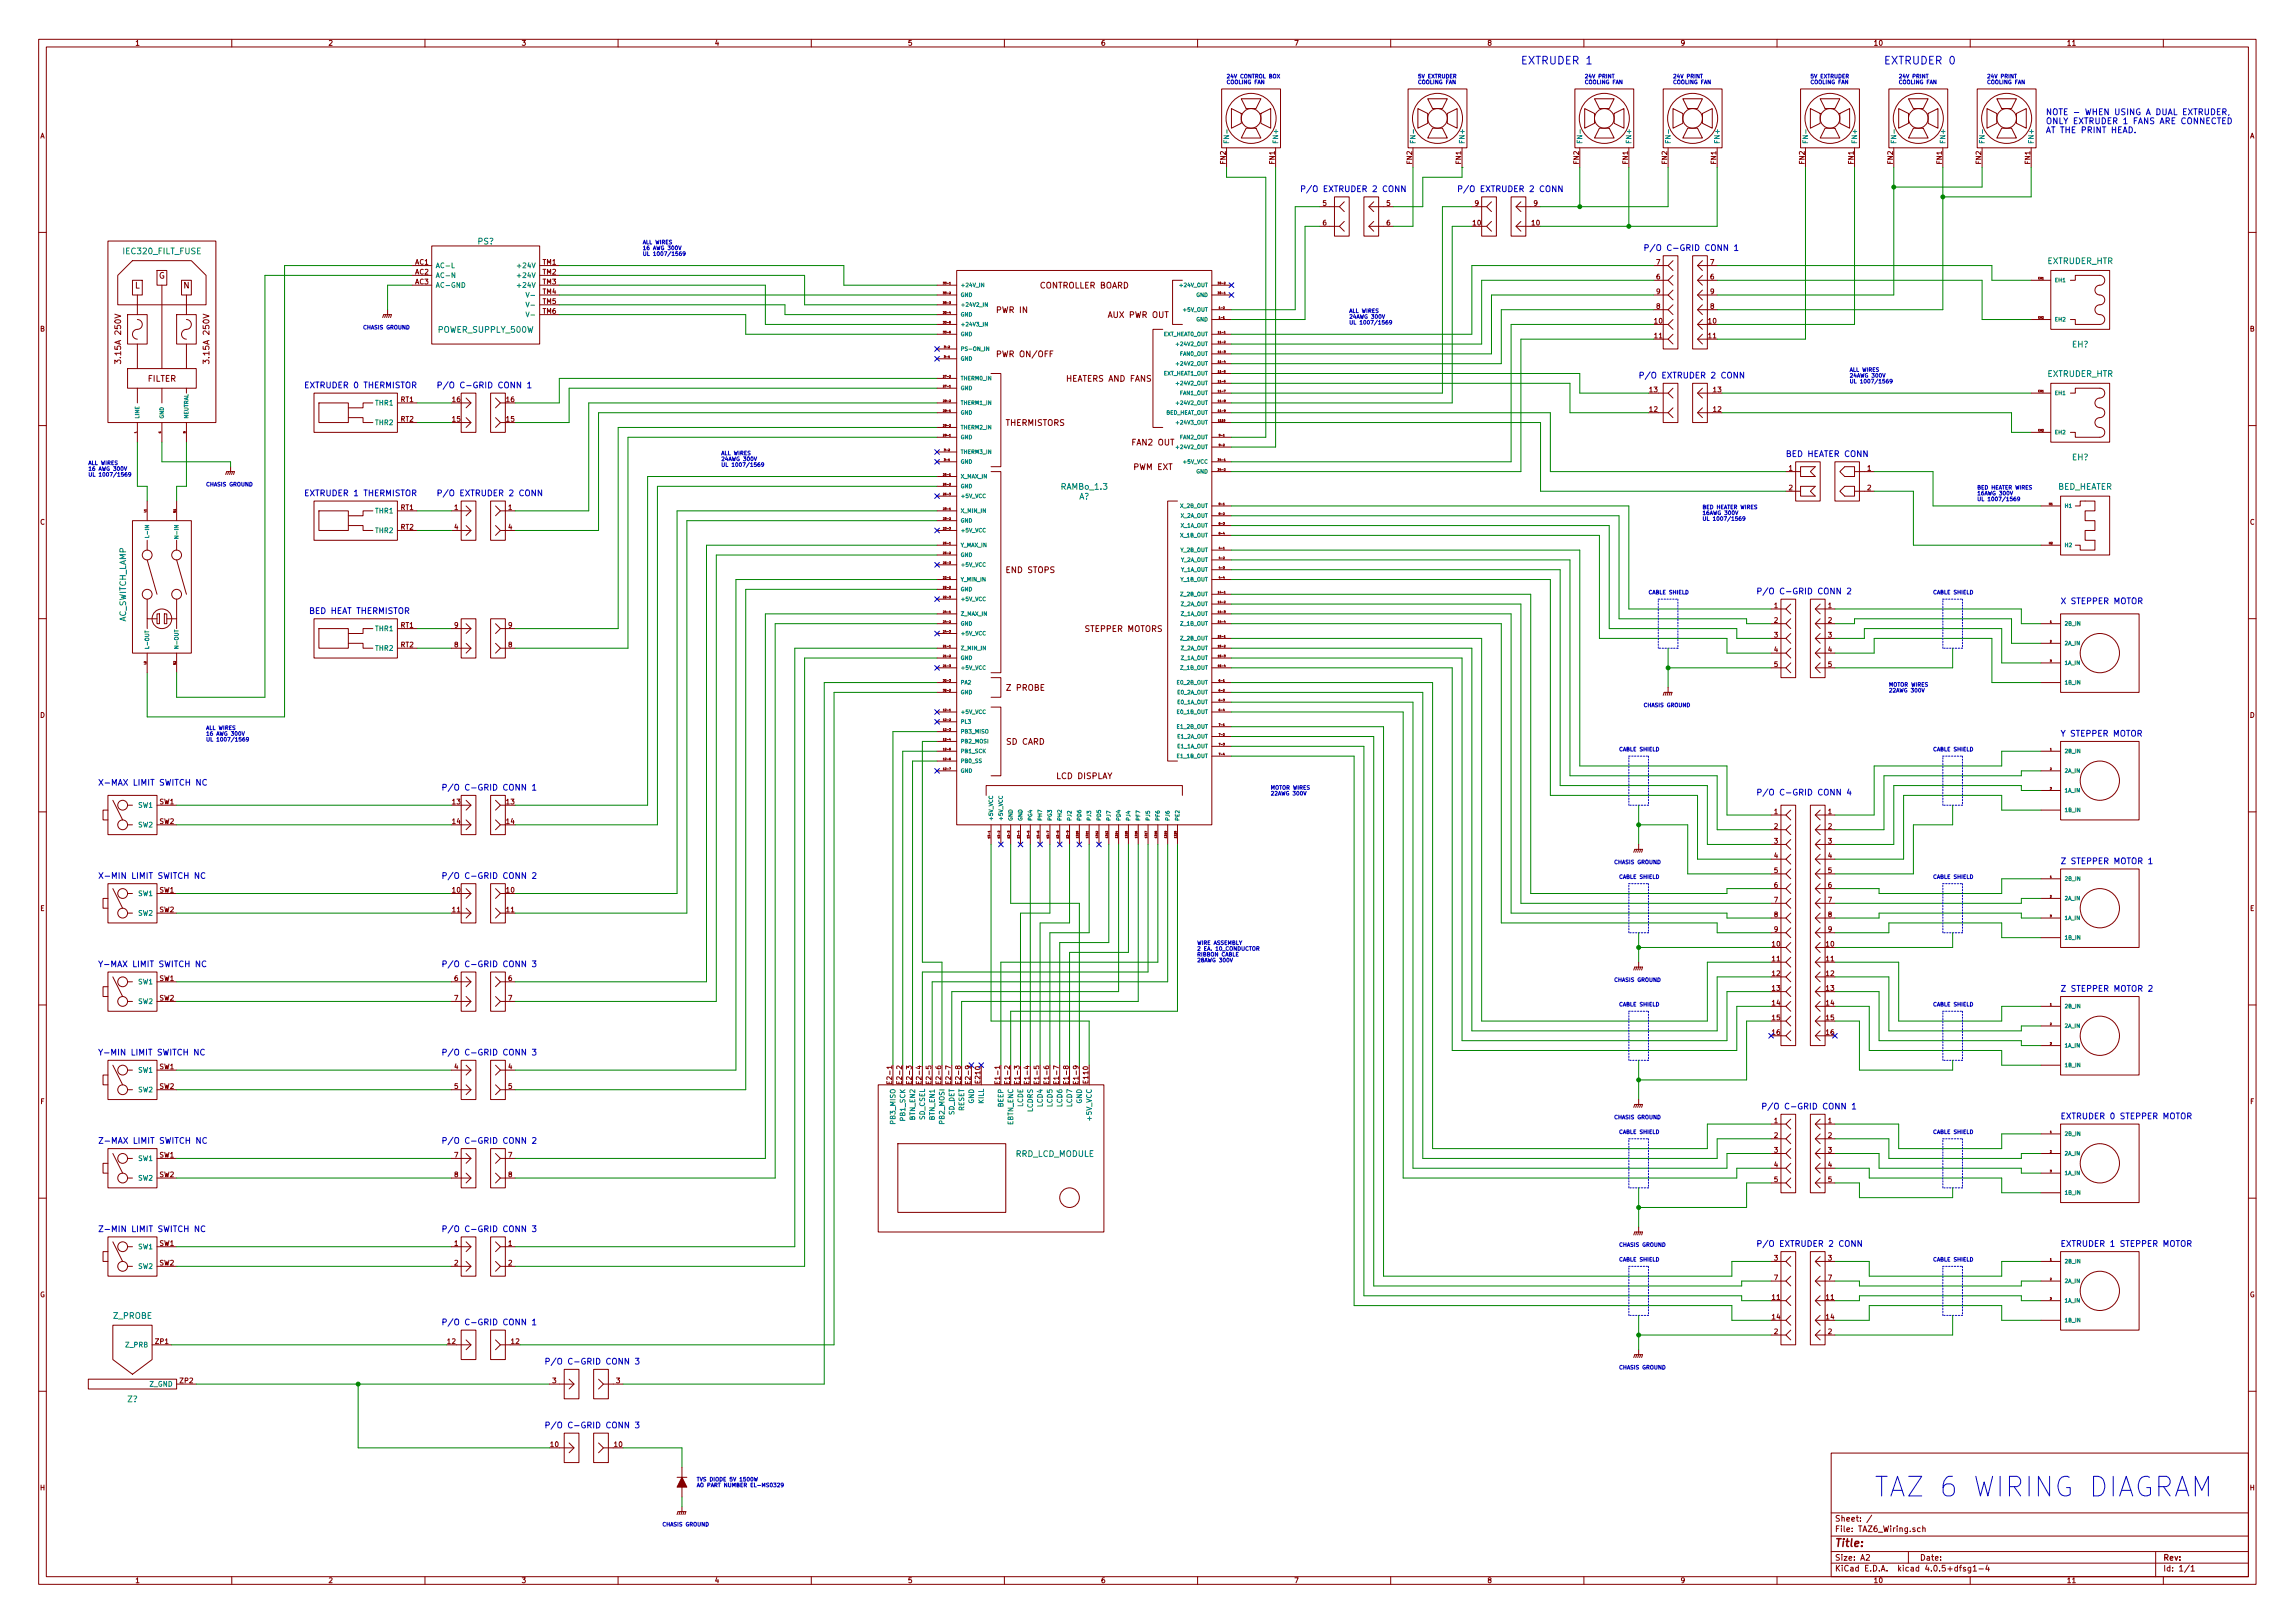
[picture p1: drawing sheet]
<svg xmlns="http://www.w3.org/2000/svg" width="594mm" height="420mm" viewBox="0 0 594 420" stroke-linecap="round" stroke-linejoin="round" font-family="sans-serif">
<defs><g id="words">
<text font-size="7.1" fill="#0000c2" x="485.1" y="387.5">TAZ 6 WIRING DIAGRAM</text>
<g font-size="2.8" fill="#0000c2">
<text x="393.7" y="16.7">EXTRUDER 1</text>
<text x="487.7" y="16.7">EXTRUDER 0</text>
</g>
<text font-size="2.8" fill="#840000" x="475" y="400.4">Title:</text>
<g font-size="2.2" fill="#0000c2">
<text x="529.6" y="29.8">NOTE - WHEN USING A DUAL EXTRUDER,</text>
<text x="529.6" y="32.1">ONLY EXTRUDER 1 FANS ARE CONNECTED</text>
<text x="529.6" y="34.5">AT THE PRINT HEAD.</text>
</g>
<g font-size="2.1" fill="#0000c2">
<text x="336.5" y="49.7">P/O EXTRUDER 2 CONN</text>
<text x="377.2" y="49.7">P/O EXTRUDER 2 CONN</text>
<text x="425.4" y="64.9">P/O C-GRID CONN 1</text>
<text x="78.7" y="100.5">EXTRUDER 0 THERMISTOR</text>
<text x="113" y="100.5">P/O C-GRID CONN 1</text>
<text x="424.2" y="98">P/O EXTRUDER 2 CONN</text>
<text x="462.3" y="118.3">BED HEATER CONN</text>
<text x="78.7" y="128.4">EXTRUDER 1 THERMISTOR</text>
<text x="113" y="128.4">P/O EXTRUDER 2 CONN</text>
<text x="454.7" y="153.8">P/O C-GRID CONN 2</text>
<text x="80" y="158.9">BED HEAT THERMISTOR</text>
<text x="533.4" y="156.4">X STEPPER MOTOR</text>
<text x="533.4" y="190.7">Y STEPPER MOTOR</text>
<text x="25.4" y="203.4">X-MAX LIMIT SWITCH NC</text>
<text x="114.3" y="204.6">P/O C-GRID CONN 1</text>
<text x="454.7" y="205.9">P/O C-GRID CONN 4</text>
<text x="25.4" y="227.5">X-MIN LIMIT SWITCH NC</text>
<text x="114.3" y="227.5">P/O C-GRID CONN 2</text>
<text x="533.4" y="223.7">Z STEPPER MOTOR 1</text>
<text x="25.4" y="250.4">Y-MAX LIMIT SWITCH NC</text>
<text x="114.3" y="250.4">P/O C-GRID CONN 3</text>
<text x="533.4" y="256.7">Z STEPPER MOTOR 2</text>
<text x="25.4" y="273.2">Y-MIN LIMIT SWITCH NC</text>
<text x="114.3" y="273.2">P/O C-GRID CONN 3</text>
<text x="455.9" y="287.2">P/O C-GRID CONN 1</text>
<text x="533.4" y="289.7">EXTRUDER 0 STEPPER MOTOR</text>
<text x="25.4" y="296.1">Z-MAX LIMIT SWITCH NC</text>
<text x="114.3" y="296.1">P/O C-GRID CONN 2</text>
<text x="25.4" y="318.9">Z-MIN LIMIT SWITCH NC</text>
<text x="114.3" y="318.9">P/O C-GRID CONN 3</text>
<text x="454.7" y="322.7">P/O EXTRUDER 2 CONN</text>
<text x="533.4" y="322.7">EXTRUDER 1 STEPPER MOTOR</text>
<text x="114.3" y="343.1">P/O C-GRID CONN 1</text>
<text x="141" y="353.2">P/O C-GRID CONN 3</text>
<text x="141" y="369.7">P/O C-GRID CONN 3</text>
</g>
<g font-size="2.1" fill="#008484">
<text x="32.1" y="65.8">IEC320_FILT_FUSE</text>
<text x="123.7" y="63.3">PS?</text>
<text x="529.9" y="68.3">EXTRUDER_HTR</text>
<text x="113.5" y="86.1">POWER_SUPPLY_500W</text>
<text x="536.4" y="89.9">EH?</text>
<text x="529.9" y="97.6">EXTRUDER_HTR</text>
<text x="536.4" y="119.1">EH?</text>
<text x="274.8" y="126.8">RAMBo_1.3</text>
<text x="279.3" y="129.3">A?</text>
<text x="532.6" y="126.8">BED_HEATER</text>
<text x="32.6" y="161.2" transform="rotate(-90 32.6 161.2)">AC_SWITCH_LAMP</text>
<text x="262.8" y="299.5">RRD_LCD_MODULE</text>
<text x="29.3" y="341.4">Z_PROBE</text>
<text x="33" y="363">Z?</text>
</g>
<g font-size="2.1" fill="#840000">
<text x="34.9" y="74.7">L</text>
<text x="41.1" y="72.1">G</text>
<text x="47.5" y="74.7">N</text>
<text x="269.1" y="74.7">CONTROLLER BOARD</text>
<text x="258.1" y="81">PWR IN</text>
<text x="287.1" y="82.3">AUX PWR OUT</text>
<text x="31.3" y="93.4" transform="rotate(-90 31.3 93.4)">3.15A 250V</text>
<text x="54.2" y="93.4" transform="rotate(-90 54.2 93.4)">3.15A 250V</text>
<text x="258.5" y="92.4">PWR ON/OFF</text>
<text x="38.2" y="98.8">FILTER</text>
<text x="276.2" y="98.8">HEATERS AND FANS</text>
<text x="260.2" y="110.2">THERMISTORS</text>
<text x="293.1" y="115.3">FAN2 OUT</text>
<text x="293.5" y="121.7">PWM EXT</text>
<text x="260.6" y="148.3">END STOPS</text>
<text x="280.9" y="163.6">STEPPER MOTORS</text>
<text x="260.7" y="178.8">Z PROBE</text>
<text x="260.6" y="192.8">SD CARD</text>
<text x="273.6" y="201.7">LCD DISPLAY</text>
<text x="475" y="393.9">Sheet: /</text>
<text x="475" y="396.6">File: TAZ6_Wiring.sch</text>
<text x="475" y="406.8">KiCad E.D.A. kicad 4.0.5+dfsg1-4</text>
<text x="475" y="404">Size: A2</text>
<text x="497" y="404">Date:</text>
<text x="560" y="404">Rev:</text>
<text x="560" y="406.8">Id: 1/1</text>
</g>
<g font-size="1.8" fill="#840000">
<text x="35" y="11.8">1</text>
<text x="85" y="11.8">2</text>
<text x="135" y="11.8">3</text>
<text x="185" y="11.8">4</text>
<text x="235" y="11.8">5</text>
<text x="285" y="11.8">6</text>
<text x="335" y="11.8">7</text>
<text x="385" y="11.8">8</text>
<text x="435" y="11.8">9</text>
<text x="485" y="11.8">10</text>
<text x="535" y="11.8">11</text>
<text x="10.4" y="35.8">A</text>
<text x="582.4" y="35.8">A</text>
<text x="317.2" y="42.5" transform="rotate(-90 317.2 42.5)">FN2</text>
<text x="329.9" y="42.5" transform="rotate(-90 329.9 42.5)">FN1</text>
<text x="365.5" y="42.5" transform="rotate(-90 365.5 42.5)">FN2</text>
<text x="378.2" y="42.5" transform="rotate(-90 378.2 42.5)">FN1</text>
<text x="408.7" y="42.5" transform="rotate(-90 408.7 42.5)">FN2</text>
<text x="421.4" y="42.5" transform="rotate(-90 421.4 42.5)">FN1</text>
<text x="431.5" y="42.5" transform="rotate(-90 431.5 42.5)">FN2</text>
<text x="444.2" y="42.5" transform="rotate(-90 444.2 42.5)">FN1</text>
<text x="467.1" y="42.5" transform="rotate(-90 467.1 42.5)">FN2</text>
<text x="479.8" y="42.5" transform="rotate(-90 479.8 42.5)">FN1</text>
<text x="490" y="42.5" transform="rotate(-90 490 42.5)">FN2</text>
<text x="502.7" y="42.5" transform="rotate(-90 502.7 42.5)">FN1</text>
<text x="512.8" y="42.5" transform="rotate(-90 512.8 42.5)">FN2</text>
<text x="525.5" y="42.5" transform="rotate(-90 525.5 42.5)">FN1</text>
<text x="342.4" y="53.3">5</text>
<text x="358.9" y="53.3">5</text>
<text x="381.8" y="53.3">9</text>
<text x="397" y="53.3">9</text>
<text x="342.4" y="58.3">6</text>
<text x="358.9" y="58.3">6</text>
<text x="381.3" y="58.3">10</text>
<text x="396.5" y="58.3">10</text>
<text x="107.5" y="68.5">AC1</text>
<text x="107.5" y="71">AC2</text>
<text x="140.5" y="68.5">TM1</text>
<text x="140.5" y="71">TM2</text>
<text x="428.8" y="68.5">7</text>
<text x="442.7" y="68.5">7</text>
<text x="107.5" y="73.6">AC3</text>
<text x="140.5" y="73.6">TM3</text>
<text x="140.5" y="76.1">TM4</text>
<text x="428.8" y="72.3">6</text>
<text x="428.8" y="76.1">9</text>
<text x="442.7" y="72.3">6</text>
<text x="442.7" y="76.1">9</text>
<text x="140.5" y="78.7">TM5</text>
<text x="140.5" y="81.2">TM6</text>
<text x="428.3" y="83.7">10</text>
<text x="428.8" y="79.9">8</text>
<text x="442.3" y="83.7">10</text>
<text x="442.7" y="79.9">8</text>
<text x="10.4" y="85.8">B</text>
<text x="428.3" y="87.5">11</text>
<text x="442.3" y="87.5">11</text>
<text x="582.4" y="85.8">B</text>
<text x="427" y="101.5">13</text>
<text x="443.5" y="101.5">13</text>
<text x="103.7" y="104.1">RT1</text>
<text x="117.1" y="104.1">16</text>
<text x="131.1" y="104.1">16</text>
<text x="427" y="106.6">12</text>
<text x="443.5" y="106.6">12</text>
<text x="103.7" y="109.1">RT2</text>
<text x="117.1" y="109.1">15</text>
<text x="131.1" y="109.1">15</text>
<text x="463.1" y="121.8">1</text>
<text x="483.4" y="121.8">1</text>
<text x="103.7" y="132">RT1</text>
<text x="117.6" y="132">1</text>
<text x="131.6" y="132">1</text>
<text x="463.1" y="126.9">2</text>
<text x="483.4" y="126.9">2</text>
<text x="10.4" y="135.8">C</text>
<text x="103.7" y="137.1">RT2</text>
<text x="117.6" y="137.1">4</text>
<text x="131.6" y="137.1">4</text>
<text x="582.4" y="135.8">C</text>
<text x="459.3" y="157.4">1</text>
<text x="459.3" y="161.2">2</text>
<text x="473.2" y="157.4">1</text>
<text x="473.2" y="161.2">2</text>
<text x="103.7" y="162.5">RT1</text>
<text x="103.7" y="167.6">RT2</text>
<text x="117.6" y="167.6">8</text>
<text x="117.6" y="162.5">9</text>
<text x="131.6" y="167.6">8</text>
<text x="131.6" y="162.5">9</text>
<text x="459.3" y="165">3</text>
<text x="473.2" y="165">3</text>
<text x="459.3" y="168.8">4</text>
<text x="459.3" y="172.6">5</text>
<text x="473.2" y="168.8">4</text>
<text x="473.2" y="172.6">5</text>
<text x="10.4" y="185.8">D</text>
<text x="582.4" y="185.8">D</text>
<text x="41.3" y="208.2">SW1</text>
<text x="117.1" y="208.2">13</text>
<text x="131.1" y="208.2">13</text>
<text x="41.3" y="213.3">SW2</text>
<text x="117.1" y="213.3">14</text>
<text x="131.1" y="213.3">14</text>
<text x="459.3" y="210.7">1</text>
<text x="459.3" y="214.5">2</text>
<text x="473.2" y="210.7">1</text>
<text x="473.2" y="214.5">2</text>
<text x="459.3" y="218.4">3</text>
<text x="473.2" y="218.4">3</text>
<text x="459.3" y="222.2">4</text>
<text x="459.3" y="226">5</text>
<text x="473.2" y="222.2">4</text>
<text x="473.2" y="226">5</text>
<text x="41.3" y="231.1">SW1</text>
<text x="117.1" y="231.1">10</text>
<text x="131.1" y="231.1">10</text>
<text x="459.3" y="229.8">6</text>
<text x="459.3" y="233.6">7</text>
<text x="473.2" y="229.8">6</text>
<text x="473.2" y="233.6">7</text>
<text x="10.4" y="235.8">E</text>
<text x="41.3" y="236.1">SW2</text>
<text x="117.1" y="236.1">11</text>
<text x="131.1" y="236.1">11</text>
<text x="459.3" y="237.4">8</text>
<text x="473.2" y="237.4">8</text>
<text x="582.4" y="235.8">E</text>
<text x="458.8" y="245">10</text>
<text x="459.3" y="241.2">9</text>
<text x="472.7" y="245">10</text>
<text x="473.2" y="241.2">9</text>
<text x="458.8" y="248.8">11</text>
<text x="472.7" y="248.8">11</text>
<text x="41.3" y="253.9">SW1</text>
<text x="117.6" y="253.9">6</text>
<text x="131.6" y="253.9">6</text>
<text x="458.8" y="252.6">12</text>
<text x="458.8" y="256.5">13</text>
<text x="472.7" y="252.6">12</text>
<text x="472.7" y="256.5">13</text>
<text x="41.3" y="259">SW2</text>
<text x="117.6" y="259">7</text>
<text x="131.6" y="259">7</text>
<text x="458.8" y="260.3">14</text>
<text x="472.7" y="260.3">14</text>
<text x="458.8" y="264.1">15</text>
<text x="458.8" y="267.9">16</text>
<text x="472.7" y="264.1">15</text>
<text x="472.7" y="267.9">16</text>
<text x="41.3" y="276.8">SW1</text>
<text x="41.3" y="281.9">SW2</text>
<text x="117.6" y="276.8">4</text>
<text x="117.6" y="281.9">5</text>
<text x="131.6" y="276.8">4</text>
<text x="131.6" y="281.9">5</text>
<text x="230.9" y="280.2" transform="rotate(-90 230.9 280.2)">E2-1</text>
<text x="233.4" y="280.2" transform="rotate(-90 233.4 280.2)">E2-2</text>
<text x="236" y="280.2" transform="rotate(-90 236 280.2)">E2-3</text>
<text x="238.5" y="280.2" transform="rotate(-90 238.5 280.2)">E2-4</text>
<text x="241" y="280.2" transform="rotate(-90 241 280.2)">E2-5</text>
<text x="243.6" y="280.2" transform="rotate(-90 243.6 280.2)">E2-6</text>
<text x="246.1" y="280.2" transform="rotate(-90 246.1 280.2)">E2-7</text>
<text x="248.7" y="280.2" transform="rotate(-90 248.7 280.2)">E2-8</text>
<text x="251.2" y="280.2" transform="rotate(-90 251.2 280.2)">E2-9</text>
<text x="253.7" y="280.4" transform="rotate(-90 253.7 280.4)">E210</text>
<text x="258.8" y="280.2" transform="rotate(-90 258.8 280.2)">E1-1</text>
<text x="261.4" y="280.2" transform="rotate(-90 261.4 280.2)">E1-2</text>
<text x="263.9" y="280.2" transform="rotate(-90 263.9 280.2)">E1-3</text>
<text x="266.4" y="280.2" transform="rotate(-90 266.4 280.2)">E1-4</text>
<text x="269" y="280.2" transform="rotate(-90 269 280.2)">E1-5</text>
<text x="271.5" y="280.2" transform="rotate(-90 271.5 280.2)">E1-6</text>
<text x="274.1" y="280.2" transform="rotate(-90 274.1 280.2)">E1-7</text>
<text x="276.6" y="280.2" transform="rotate(-90 276.6 280.2)">E1-8</text>
<text x="279.1" y="280.2" transform="rotate(-90 279.1 280.2)">E1-9</text>
<text x="281.7" y="280.4" transform="rotate(-90 281.7 280.4)">E110</text>
<text x="10.5" y="285.8">F</text>
<text x="582.5" y="285.8">F</text>
<text x="459.3" y="290.7">1</text>
<text x="473.2" y="290.7">1</text>
<text x="41.3" y="299.6">SW1</text>
<text x="117.6" y="299.6">7</text>
<text x="131.6" y="299.6">7</text>
<text x="459.3" y="294.6">2</text>
<text x="459.3" y="298.4">3</text>
<text x="473.2" y="294.6">2</text>
<text x="473.2" y="298.4">3</text>
<text x="41.3" y="304.7">SW2</text>
<text x="117.6" y="304.7">8</text>
<text x="131.6" y="304.7">8</text>
<text x="459.3" y="302.2">4</text>
<text x="459.3" y="306">5</text>
<text x="473.2" y="302.2">4</text>
<text x="473.2" y="306">5</text>
<text x="41.3" y="322.5">SW1</text>
<text x="117.6" y="322.5">1</text>
<text x="131.6" y="322.5">1</text>
<text x="41.3" y="327.6">SW2</text>
<text x="117.6" y="327.6">2</text>
<text x="131.6" y="327.6">2</text>
<text x="459.3" y="326.3">3</text>
<text x="473.2" y="326.3">3</text>
<text x="10.3" y="335.8">G</text>
<text x="459.3" y="331.4">7</text>
<text x="473.2" y="331.4">7</text>
<text x="582.3" y="335.8">G</text>
<text x="458.8" y="336.5">11</text>
<text x="458.8" y="341.5">14</text>
<text x="472.7" y="336.5">11</text>
<text x="472.7" y="341.5">14</text>
<text x="40.3" y="347.9">ZP1</text>
<text x="115.9" y="347.9">12</text>
<text x="132.4" y="347.9">12</text>
<text x="459.3" y="345.4">2</text>
<text x="473.2" y="345.4">2</text>
<text x="46.6" y="358.1">ZP2</text>
<text x="143" y="358.1">3</text>
<text x="159.5" y="358.1">3</text>
<text x="142.5" y="374.6">10</text>
<text x="159.1" y="374.6">10</text>
<text x="10.4" y="385.8">H</text>
<text x="582.4" y="385.8">H</text>
<text x="35" y="409.8">1</text>
<text x="85" y="409.8">2</text>
<text x="135" y="409.8">3</text>
<text x="185" y="409.8">4</text>
<text x="235" y="409.8">5</text>
<text x="285" y="409.8">6</text>
<text x="335" y="409.8">7</text>
<text x="385" y="409.8">8</text>
<text x="435" y="409.8">9</text>
<text x="485" y="409.8">10</text>
<text x="535" y="409.8">11</text>
</g>
<g font-size="1.8" fill="#008484">
<text x="318.1" y="37.3" transform="rotate(-90 318.1 37.3)">FN-</text>
<text x="330.8" y="37.3" transform="rotate(-90 330.8 37.3)">FN+</text>
<text x="366.4" y="37.3" transform="rotate(-90 366.4 37.3)">FN-</text>
<text x="379.1" y="37.3" transform="rotate(-90 379.1 37.3)">FN+</text>
<text x="409.6" y="37.3" transform="rotate(-90 409.6 37.3)">FN-</text>
<text x="422.3" y="37.3" transform="rotate(-90 422.3 37.3)">FN+</text>
<text x="432.4" y="37.3" transform="rotate(-90 432.4 37.3)">FN-</text>
<text x="445.1" y="37.3" transform="rotate(-90 445.1 37.3)">FN+</text>
<text x="468" y="37.3" transform="rotate(-90 468 37.3)">FN-</text>
<text x="480.7" y="37.3" transform="rotate(-90 480.7 37.3)">FN+</text>
<text x="490.9" y="37.3" transform="rotate(-90 490.9 37.3)">FN-</text>
<text x="503.6" y="37.3" transform="rotate(-90 503.6 37.3)">FN+</text>
<text x="513.7" y="37.3" transform="rotate(-90 513.7 37.3)">FN-</text>
<text x="526.4" y="37.3" transform="rotate(-90 526.4 37.3)">FN+</text>
<text x="112.8" y="69.4">AC-L</text>
<text x="112.8" y="71.9">AC-N</text>
<text x="134.5" y="69.4">+24V</text>
<text x="134.5" y="71.9">+24V</text>
<text x="112.8" y="74.5">AC-GND</text>
<text x="134.5" y="74.5">+24V</text>
<text x="97.2" y="104.9">THR1</text>
<text x="97.2" y="110">THR2</text>
<text x="97.2" y="132.9">THR1</text>
<text x="97.2" y="138">THR2</text>
<text x="97.2" y="163.4">THR1</text>
<text x="97.2" y="168.4">THR2</text>
<text x="35.8" y="209.1">SW1</text>
<text x="35.8" y="214.2">SW2</text>
<text x="35.8" y="231.9">SW1</text>
<text x="35.8" y="237">SW2</text>
<text x="35.8" y="254.8">SW1</text>
<text x="35.8" y="259.9">SW2</text>
<text x="35.8" y="277.7">SW1</text>
<text x="35.8" y="282.7">SW2</text>
<text x="249.6" y="287.7" transform="rotate(-90 249.6 287.7)">RESET</text>
<text x="252.1" y="285.8" transform="rotate(-90 252.1 285.8)">GND</text>
<text x="254.6" y="285.8" transform="rotate(-90 254.6 285.8)">KILL</text>
<text x="259.7" y="286.7" transform="rotate(-90 259.7 286.7)">BEEP</text>
<text x="264.8" y="286.7" transform="rotate(-90 264.8 286.7)">LCDE</text>
<text x="267.3" y="288" transform="rotate(-90 267.3 288)">LCDRS</text>
<text x="269.9" y="286.5" transform="rotate(-90 269.9 286.5)">LCD4</text>
<text x="272.4" y="286.5" transform="rotate(-90 272.4 286.5)">LCD5</text>
<text x="275" y="286.5" transform="rotate(-90 275 286.5)">LCD6</text>
<text x="277.5" y="286.5" transform="rotate(-90 277.5 286.5)">LCD7</text>
<text x="280" y="285.8" transform="rotate(-90 280 285.8)">GND</text>
<text x="231.8" y="290.8" transform="rotate(-90 231.8 290.8)">PB3_MISO</text>
<text x="234.3" y="290" transform="rotate(-90 234.3 290)">PB1_SCK</text>
<text x="236.9" y="289.9" transform="rotate(-90 236.9 289.9)">BTN_EN2</text>
<text x="239.4" y="290" transform="rotate(-90 239.4 290)">SD_CSEL</text>
<text x="241.9" y="289.9" transform="rotate(-90 241.9 289.9)">BTN_EN1</text>
<text x="244.5" y="290.8" transform="rotate(-90 244.5 290.8)">PB2_MOSI</text>
<text x="247" y="288.8" transform="rotate(-90 247 288.8)">SD_DET</text>
<text x="262.3" y="291.4" transform="rotate(-90 262.3 291.4)">EBTN_ENC</text>
<text x="282.6" y="289.8" transform="rotate(-90 282.6 289.8)">+5V_VCC</text>
<text x="35.8" y="300.5">SW1</text>
<text x="35.8" y="305.6">SW2</text>
<text x="35.8" y="323.4">SW1</text>
<text x="35.8" y="328.5">SW2</text>
<text x="32.6" y="348.8">Z_PRB</text>
<text x="38.7" y="358.9">Z_GND</text>
</g>
<g font-size="1.4" fill="#0000c2">
<text x="317.5" y="20.3">24V CONTROL BOX</text>
<text x="317.5" y="21.8">COOLING FAN</text>
<text x="367" y="20.3">5V EXTRUDER</text>
<text x="367" y="21.8">COOLING FAN</text>
<text x="410.2" y="20.3">24V PRINT</text>
<text x="410.2" y="21.8">COOLING FAN</text>
<text x="433.1" y="20.3">24V PRINT</text>
<text x="433.1" y="21.8">COOLING FAN</text>
<text x="468.6" y="20.3">5V EXTRUDER</text>
<text x="468.6" y="21.8">COOLING FAN</text>
<text x="491.5" y="20.3">24V PRINT</text>
<text x="491.5" y="21.8">COOLING FAN</text>
<text x="514.3" y="20.3">24V PRINT</text>
<text x="514.3" y="21.8">COOLING FAN</text>
<text x="166.4" y="63.2">ALL WIRES</text>
<text x="166.4" y="64.7">16 AWG 300V</text>
<text x="166.4" y="66.2">UL 1007/1569</text>
<text x="349.2" y="81">ALL WIRES</text>
<text x="349.2" y="82.5">24AWG 300V</text>
<text x="349.2" y="84">UL 1007/1569</text>
<text x="94" y="85.3">CHASIS GROUND</text>
<text x="478.8" y="96.2">ALL WIRES</text>
<text x="478.8" y="97.7">24AWG 300V</text>
<text x="478.8" y="99.2">UL 1007/1569</text>
<text x="186.7" y="117.8">ALL WIRES</text>
<text x="186.7" y="119.3">24AWG 300V</text>
<text x="22.9" y="120.4">ALL WIRES</text>
<text x="22.9" y="121.9">16 AWG 300V</text>
<text x="22.9" y="123.4">UL 1007/1569</text>
<text x="53.3" y="125.9">CHASIS GROUND</text>
<text x="186.7" y="120.8">UL 1007/1569</text>
<text x="440.7" y="131.8">BED HEATER WIRES</text>
<text x="511.8" y="126.7">BED HEATER WIRES</text>
<text x="511.8" y="128.2">16AWG 300V</text>
<text x="511.8" y="129.7">UL 1007/1569</text>
<text x="440.7" y="133.3">16AWG 300V</text>
<text x="440.7" y="134.8">UL 1007/1569</text>
<text x="426.7" y="153.8">CABLE SHIELD</text>
<text x="500.4" y="153.8">CABLE SHIELD</text>
<text x="488.9" y="177.7">MOTOR WIRES</text>
<text x="488.9" y="179.2">22AWG 300V</text>
<text x="425.4" y="183">CHASIS GROUND</text>
<text x="53.3" y="188.9">ALL WIRES</text>
<text x="53.3" y="190.4">16 AWG 300V</text>
<text x="53.3" y="191.9">UL 1007/1569</text>
<text x="419.1" y="194.5">CABLE SHIELD</text>
<text x="500.4" y="194.5">CABLE SHIELD</text>
<text x="328.9" y="204.4">MOTOR WIRES</text>
<text x="328.9" y="205.9">22AWG 300V</text>
<text x="417.8" y="223.7">CHASIS GROUND</text>
<text x="419.1" y="227.5">CABLE SHIELD</text>
<text x="500.4" y="227.5">CABLE SHIELD</text>
<text x="309.9" y="244.6">WIRE ASSEMBLY</text>
<text x="309.9" y="246.1">2 EA. 10_CONDUCTOR</text>
<text x="309.9" y="247.6">RIBBON CABLE</text>
<text x="309.9" y="249.1">28AWG 300V</text>
<text x="417.8" y="254.2">CHASIS GROUND</text>
<text x="419.1" y="260.5">CABLE SHIELD</text>
<text x="500.4" y="260.5">CABLE SHIELD</text>
<text x="417.8" y="289.7">CHASIS GROUND</text>
<text x="419.1" y="293.5">CABLE SHIELD</text>
<text x="500.4" y="293.5">CABLE SHIELD</text>
<text x="419.1" y="322.7">CHASIS GROUND</text>
<text x="419.1" y="326.6">CABLE SHIELD</text>
<text x="500.4" y="326.6">CABLE SHIELD</text>
<text x="419.1" y="354.5">CHASIS GROUND</text>
<text x="180.3" y="383.5">TVS DIODE 5V 1500W</text>
<text x="180.3" y="385">AO PART NUMBER EL-MS0329</text>
<text x="171.4" y="395.1">CHASIS GROUND</text>
</g>
<g font-size="1.4" fill="#008484">
<text x="248.7" y="74.3">+24V_IN</text>
<text x="248.7" y="76.9">GND</text>
<text x="305.7" y="74.3">+24V_OUT</text>
<text x="309.6" y="76.9">GND</text>
<text x="531.9" y="73">EH1</text>
<text x="248.7" y="79.4">+24V2_IN</text>
<text x="248.7" y="81.9">GND</text>
<text x="306.5" y="80.7">+5V_OUT</text>
<text x="309.6" y="83.2">GND</text>
<text x="531.9" y="83.2">EH2</text>
<text x="248.7" y="84.5">+24V3_IN</text>
<text x="248.7" y="87">GND</text>
<text x="301" y="87">EXT_HEAT0_OUT</text>
<text x="305" y="89.6">+24V2_OUT</text>
<text x="248.7" y="93.4">GND</text>
<text x="248.7" y="90.8">PS-ON_IN</text>
<text x="305" y="94.6">+24V2_OUT</text>
<text x="305.4" y="92.1">FAN0_OUT</text>
<text x="248.7" y="101">GND</text>
<text x="248.7" y="98.4">THERM0_IN</text>
<text x="301" y="97.2">EXT_HEAT1_OUT</text>
<text x="305" y="99.7">+24V2_OUT</text>
<text x="248.7" y="107.3">GND</text>
<text x="248.7" y="104.8">THERM1_IN</text>
<text x="301.5" y="107.3">BED_HEAT_OUT</text>
<text x="305" y="104.8">+24V2_OUT</text>
<text x="305.4" y="102.3">FAN1_OUT</text>
<text x="531.9" y="102.3">EH1</text>
<text x="36" y="108.4" transform="rotate(-90 36 108.4)">LINE</text>
<text x="42.4" y="108.4" transform="rotate(-90 42.4 108.4)">GND</text>
<text x="48.7" y="108.4" transform="rotate(-90 48.7 108.4)">NEUTRAL</text>
<text x="248.7" y="113.7">GND</text>
<text x="248.7" y="111.1">THERM2_IN</text>
<text x="305" y="109.9">+24V3_OUT</text>
<text x="305.4" y="113.7">FAN2_OUT</text>
<text x="531.9" y="112.4">EH2</text>
<text x="248.7" y="117.5">THERM3_IN</text>
<text x="305" y="116.2">+24V2_OUT</text>
<text x="248.7" y="120">GND</text>
<text x="248.7" y="123.8">X_MAX_IN</text>
<text x="306.5" y="120">+5V_VCC</text>
<text x="309.6" y="122.6">GND</text>
<text x="248.7" y="126.4">GND</text>
<text x="248.7" y="128.9">+5V_VCC</text>
<text x="305.5" y="131.5">X_2B_OUT</text>
<text x="534.4" y="131.5">H1</text>
<text x="248.7" y="132.7">X_MIN_IN</text>
<text x="248.7" y="135.3">GND</text>
<text x="248.7" y="137.8">+5V_VCC</text>
<text x="305.5" y="134">X_2A_OUT</text>
<text x="305.5" y="136.5">X_1A_OUT</text>
<text x="38.6" y="138.5" transform="rotate(-90 38.6 138.5)">L-IN</text>
<text x="46.2" y="138.7" transform="rotate(-90 46.2 138.7)">N-IN</text>
<text x="248.7" y="141.6">Y_MAX_IN</text>
<text x="305.5" y="142.9">Y_2B_OUT</text>
<text x="305.5" y="139.1">X_1B_OUT</text>
<text x="534.4" y="141.6">H2</text>
<text x="248.7" y="144.2">GND</text>
<text x="248.7" y="146.7">+5V_VCC</text>
<text x="305.5" y="145.4">Y_2A_OUT</text>
<text x="305.5" y="148">Y_1A_OUT</text>
<text x="248.7" y="150.5">Y_MIN_IN</text>
<text x="248.7" y="153.1">GND</text>
<text x="248.7" y="155.6">+5V_VCC</text>
<text x="305.5" y="150.5">Y_1B_OUT</text>
<text x="305.6" y="154.3">Z_2B_OUT</text>
<text x="248.7" y="159.4">Z_MAX_IN</text>
<text x="248.7" y="161.9">GND</text>
<text x="305.6" y="156.9">Z_2A_OUT</text>
<text x="305.6" y="159.4">Z_1A_OUT</text>
<text x="305.6" y="161.9">Z_1B_OUT</text>
<text x="534.4" y="161.9">2B_IN</text>
<text x="248.7" y="164.5">+5V_VCC</text>
<text x="305.6" y="165.8">Z_2B_OUT</text>
<text x="534.4" y="167">2A_IN</text>
<text x="38.6" y="168.1" transform="rotate(-90 38.6 168.1)">L-OUT</text>
<text x="46.2" y="168.1" transform="rotate(-90 46.2 168.1)">N-OUT</text>
<text x="248.7" y="168.3">Z_MIN_IN</text>
<text x="248.7" y="170.8">GND</text>
<text x="248.7" y="173.4">+5V_VCC</text>
<text x="305.6" y="168.3">Z_2A_OUT</text>
<text x="305.6" y="170.8">Z_1A_OUT</text>
<text x="305.6" y="173.4">Z_1B_OUT</text>
<text x="534.4" y="172.1">1A_IN</text>
<text x="248.7" y="179.7">GND</text>
<text x="248.7" y="177.2">PA2</text>
<text x="304.8" y="177.2">E0_2B_OUT</text>
<text x="304.8" y="179.7">E0_2A_OUT</text>
<text x="534.4" y="177.2">1B_IN</text>
<text x="248.7" y="184.8">+5V_VCC</text>
<text x="304.8" y="182.3">E0_1A_OUT</text>
<text x="304.8" y="184.8">E0_1B_OUT</text>
<text x="248.7" y="187.3">PL3</text>
<text x="248.7" y="189.9">PB3_MISO</text>
<text x="304.8" y="188.6">E1_2B_OUT</text>
<text x="304.8" y="191.2">E1_2A_OUT</text>
<text x="248.7" y="192.4">PB2_MOSI</text>
<text x="248.7" y="195">PB1_SCK</text>
<text x="248.7" y="197.5">PB0_SS</text>
<text x="304.8" y="193.7">E1_1A_OUT</text>
<text x="304.8" y="196.2">E1_1B_OUT</text>
<text x="534.4" y="195">2B_IN</text>
<text x="248.7" y="200">GND</text>
<text x="534.4" y="200">2A_IN</text>
<text x="534.4" y="205.1">1A_IN</text>
<text x="257" y="212.5" transform="rotate(-90 257 212.5)">+5V_VCC</text>
<text x="259.6" y="212.5" transform="rotate(-90 259.6 212.5)">+5V_VCC</text>
<text x="262.1" y="212.5" transform="rotate(-90 262.1 212.5)">GND</text>
<text x="264.6" y="212.5" transform="rotate(-90 264.6 212.5)">GND</text>
<text x="267.2" y="212.5" transform="rotate(-90 267.2 212.5)">PG4</text>
<text x="269.7" y="212.5" transform="rotate(-90 269.7 212.5)">PH7</text>
<text x="272.3" y="212.5" transform="rotate(-90 272.3 212.5)">PG3</text>
<text x="274.8" y="212.5" transform="rotate(-90 274.8 212.5)">PH2</text>
<text x="277.3" y="212.5" transform="rotate(-90 277.3 212.5)">PJ2</text>
<text x="279.9" y="212.5" transform="rotate(-90 279.9 212.5)">PD6</text>
<text x="282.4" y="212.5" transform="rotate(-90 282.4 212.5)">PJ3</text>
<text x="285" y="212.5" transform="rotate(-90 285 212.5)">PD5</text>
<text x="287.5" y="212.5" transform="rotate(-90 287.5 212.5)">PJ7</text>
<text x="290" y="212.5" transform="rotate(-90 290 212.5)">PD4</text>
<text x="292.6" y="212.5" transform="rotate(-90 292.6 212.5)">PJ4</text>
<text x="295.1" y="212.5" transform="rotate(-90 295.1 212.5)">PF7</text>
<text x="297.7" y="212.5" transform="rotate(-90 297.7 212.5)">PJ5</text>
<text x="300.2" y="212.5" transform="rotate(-90 300.2 212.5)">PF6</text>
<text x="302.7" y="212.5" transform="rotate(-90 302.7 212.5)">PJ6</text>
<text x="305.3" y="212.5" transform="rotate(-90 305.3 212.5)">PE2</text>
<text x="534.4" y="210.2">1B_IN</text>
<text x="534.4" y="228">2B_IN</text>
<text x="534.4" y="233.1">2A_IN</text>
<text x="534.4" y="238.1">1A_IN</text>
<text x="534.4" y="243.2">1B_IN</text>
<text x="534.4" y="261">2B_IN</text>
<text x="534.4" y="266.1">2A_IN</text>
<text x="534.4" y="271.2">1A_IN</text>
<text x="534.4" y="276.2">1B_IN</text>
<text x="534.4" y="294">2B_IN</text>
<text x="534.4" y="299.1">2A_IN</text>
<text x="534.4" y="304.2">1A_IN</text>
<text x="534.4" y="309.3">1B_IN</text>
<text x="534.4" y="327">2B_IN</text>
<text x="534.4" y="332.1">2A_IN</text>
<text x="534.4" y="337.2">1A_IN</text>
<text x="534.4" y="342.3">1B_IN</text>
</g>
<g font-size=".7" fill="#840000">
<text x="244.4" y="73.6">33-1</text>
<text x="527.6" y="72.3">EH1</text>
<text x="244.4" y="81.2">33-4</text>
<text x="315.7" y="82.5">1-1</text>
<text x="315.7" y="79.9">1-2</text>
<text x="527.6" y="82.5">EH2</text>
<text x="315.5" y="86.3">11-1</text>
<text x="315.5" y="88.8">11-2</text>
<text x="244.6" y="92.6">3-1</text>
<text x="244.6" y="90.1">3-2</text>
<text x="315.5" y="91.4">11-3</text>
<text x="315.5" y="93.9">11-4</text>
<text x="244.4" y="100.2">27-1</text>
<text x="315.5" y="96.4">11-5</text>
<text x="315.5" y="99">11-6</text>
<text x="315.5" y="101.5">11-7</text>
<text x="527.6" y="101.5">EH1</text>
<text x="244.4" y="106.6">28-1</text>
<text x="315.5" y="104.1">11-8</text>
<text x="315.5" y="106.6">11-9</text>
<text x="35.3" y="112.1" transform="rotate(-90 35.3 112.1)">L</text>
<text x="41.7" y="112.2" transform="rotate(-90 41.7 112.2)">G</text>
<text x="48" y="112.2" transform="rotate(-90 48 112.2)">N</text>
<text x="244.4" y="112.9">29-1</text>
<text x="315.4" y="109.1">1110</text>
<text x="315.7" y="112.9">9-1</text>
<text x="527.6" y="111.7">EH2</text>
<text x="244.6" y="119.3">3-1</text>
<text x="244.6" y="116.8">3-2</text>
<text x="315.5" y="119.3">34-1</text>
<text x="315.7" y="115.5">9-2</text>
<text x="244.4" y="123.1">26-1</text>
<text x="315.5" y="121.8">34-2</text>
<text x="244.4" y="132">23-1</text>
<text x="315.7" y="130.7">8-1</text>
<text x="530.4" y="130.7">H1</text>
<text x="37.8" y="132.7" transform="rotate(-90 37.8 132.7)">L1</text>
<text x="45.5" y="132.7" transform="rotate(-90 45.5 132.7)">N1</text>
<text x="315.7" y="133.3">8-2</text>
<text x="315.7" y="135.8">8-3</text>
<text x="244.4" y="140.9">25-1</text>
<text x="315.7" y="142.2">4-1</text>
<text x="315.7" y="138.3">8-4</text>
<text x="530.4" y="140.9">H2</text>
<text x="244.4" y="149.8">22-1</text>
<text x="315.7" y="144.7">4-2</text>
<text x="315.7" y="147.2">4-3</text>
<text x="315.7" y="149.8">4-4</text>
<text x="315.5" y="153.6">14-1</text>
<text x="244.4" y="158.7">24-1</text>
<text x="244.4" y="161.2">24-2</text>
<text x="315.5" y="156.1">14-2</text>
<text x="315.5" y="158.7">14-3</text>
<text x="315.5" y="161.2">14-4</text>
<text x="530.7" y="161.2">1</text>
<text x="244.4" y="167.6">21-1</text>
<text x="244.4" y="163.7">24-3</text>
<text x="530.7" y="166.3">2</text>
<text x="37.8" y="172" transform="rotate(-90 37.8 172)">L2</text>
<text x="45.5" y="172.1" transform="rotate(-90 45.5 172.1)">N2</text>
<text x="244.4" y="170.1">21-2</text>
<text x="244.4" y="172.6">21-3</text>
<text x="315.5" y="172.6">15-4</text>
<text x="530.7" y="171.4">3</text>
<text x="315.7" y="176.4">6-1</text>
<text x="315.7" y="179">6-2</text>
<text x="244.4" y="184.1">12-1</text>
<text x="315.7" y="181.5">6-3</text>
<text x="315.7" y="184.1">6-4</text>
<text x="244.4" y="191.7">12-4</text>
<text x="315.7" y="187.9">7-1</text>
<text x="315.7" y="190.4">7-2</text>
<text x="315.7" y="193">7-3</text>
<text x="315.7" y="195.5">7-4</text>
<text x="530.7" y="194.2">1</text>
<text x="530.7" y="199.3">2</text>
<text x="530.7" y="204.4">3</text>
<text x="263.9" y="216.8" transform="rotate(-90 263.9 216.8)">13-4</text>
<text x="279.1" y="216.9" transform="rotate(-90 279.1 216.9)">1310</text>
<text x="281.7" y="216.9" transform="rotate(-90 281.7 216.9)">1311</text>
<text x="284.2" y="216.9" transform="rotate(-90 284.2 216.9)">1312</text>
<text x="286.8" y="216.9" transform="rotate(-90 286.8 216.9)">1313</text>
<text x="289.3" y="216.9" transform="rotate(-90 289.3 216.9)">1314</text>
<text x="291.8" y="216.9" transform="rotate(-90 291.8 216.9)">1315</text>
<text x="294.4" y="216.9" transform="rotate(-90 294.4 216.9)">1316</text>
<text x="296.9" y="216.9" transform="rotate(-90 296.9 216.9)">1317</text>
<text x="299.5" y="216.9" transform="rotate(-90 299.5 216.9)">1318</text>
<text x="302" y="216.9" transform="rotate(-90 302 216.9)">1319</text>
<text x="304.5" y="216.9" transform="rotate(-90 304.5 216.9)">1320</text>
<text x="530.7" y="227.2">1</text>
<text x="530.7" y="232.3">2</text>
<text x="530.7" y="237.4">3</text>
<text x="530.7" y="260.3">1</text>
<text x="530.7" y="265.3">2</text>
<text x="530.7" y="270.4">3</text>
<text x="530.7" y="293.3">1</text>
<text x="530.7" y="298.4">2</text>
<text x="530.7" y="303.4">3</text>
<text x="530.7" y="326.3">1</text>
<text x="530.7" y="331.4">2</text>
<text x="530.7" y="336.5">3</text>
</g>
</g></defs>
<g fill="none" stroke="#840000" stroke-width=".26">
<path d="M10 10.2h574v400h-574zM12 12.2h570v396h-570zM60 10.2v2M110 10.2v2M160 10.2v2M210 10.2v2M260 10.2v2M310 10.2v2M360 10.2v2M410 10.2v2M460 10.2v2M510 10.2v2"/>
<path d="M560 10.2v2M316.2 23h15.3v15.3h-15.3zM317.5 38.3v5M318.8 28.1l2.5 1.3v2.5l-2.5 1.3zM321.3 25.6h5.1l-1.3 2.5h-2.5zM322.6 33.2h2.5l1.3 2.5h-5.1zM326.4 29.4l2.5-1.3v5.1l-2.5-1.3zM330.2 38.3v5M364.5 23h15.2v15.3h-15.2zM365.8 38.3v5M367 28.1l2.6 1.3v2.5l-2.6 1.3zM369.6 25.6h5l-1.2 2.5h-2.6z"/>
<path d="M370.8 33.2h2.6l1.2 2.5h-5zM374.6 29.4l2.6-1.3v5.1l-2.6-1.3zM378.5 38.3v5M407.7 23h15.2v15.3h-15.2zM408.9 38.3v5M410.2 28.1l2.5 1.3v2.5l-2.5 1.3zM412.7 25.6h5.1l-1.2 2.5h-2.6zM414 33.2h2.6l1.2 2.5h-5.1zM417.8 29.4l2.6-1.3v5.1l-2.6-1.3zM421.6 38.3v5M430.5 23h15.3v15.3h-15.3zM431.8 38.3v5"/>
<path d="M433.1 28.1l2.5 1.3v2.5l-2.5 1.3zM435.6 25.6h5.1l-1.3 2.5h-2.5zM436.9 33.2h2.5l1.3 2.5h-5.1zM440.7 29.4l2.5-1.3v5.1l-2.5-1.3zM444.5 38.3v5M466.1 23h15.2v15.3h-15.2zM467.4 38.3v5M468.6 28.1l2.6 1.3v2.5l-2.6 1.3zM471.2 25.6h5l-1.2 2.5h-2.6zM472.4 33.2h2.6l1.2 2.5h-5zM476.2 29.4l2.6-1.3v5.1l-2.6-1.3zM480.1 38.3v5"/>
<path d="M488.9 23h15.3v15.3h-15.3zM490.2 38.3v5M491.5 28.1l2.5 1.3v2.5l-2.5 1.3zM494 25.6h5.1l-1.3 2.5h-2.5zM495.3 33.2h2.5l1.3 2.5h-5.1zM499.1 29.4l2.5-1.3v5.1l-2.5-1.3zM502.9 38.3v5M511.8 23h15.2v15.3h-15.2zM513.1 38.3v5M514.3 28.1l2.6 1.3v2.5l-2.6 1.3zM516.9 25.6h5.1l-1.3 2.5h-2.5zM518.2 33.2h2.5l1.3 2.5h-5.1z"/>
<path d="M522 29.4l2.5-1.3v5.1l-2.5-1.3zM525.8 38.3v5M341.6 58.6h5.1M341.6 53.5h5.1M345.4 51h3.8v10.1h-3.8zM348 57.3l-1.3 1.3 1.3 1.3M348 52.2l-1.3 1.3 1.3 1.3M353.1 51h3.8v10.1h-3.8zM354.3 58.6h6.4M354.3 53.5h6.4M355.6 57.3l-1.3 1.3 1.3 1.3M355.6 52.2l-1.3 1.3 1.3 1.3"/>
<path d="M381 53.5h3.8M383.5 51h3.8v10.1h-3.8zM383.5 58.6h1.3M386.1 57.3l-1.3 1.3 1.3 1.3M386.1 52.2l-1.3 1.3 1.3 1.3M391.2 51h3.8v10.1h-3.8zM392.4 58.6h3.8M392.4 53.5h6.4M393.7 57.3l-1.3 1.3 1.3 1.3M393.7 52.2l-1.3 1.3 1.3 1.3M10 60.2h2M27.9 62.4h28v47h-28z"/>
<path d="M30.5 71.3l3.8-3.8h15.2l3.8 3.8v7.6h-22.8zM34.3 72.6h2.5v3.8h-2.5zM35.6 76.4v5M40.6 70h2.6v3.8h-2.6zM41.9 73.8v21.6M47 72.6h2.5v3.8h-2.5zM48.3 76.4v5M106.7 73.8h5.1M106.7 68.7h5.1M106.7 71.3h5.1M111.8 63.7h27.9v25.4h-27.9zM139.7 76.4h5.1"/>
<path d="M139.7 73.8h5.1M139.7 78.9h5.1M139.7 68.7h5.1M139.7 71.3h5.1M242.6 76.4h5M242.6 73.8h5M242.6 78.9h5M244.1 73h.3l-.1 .2 .1 .3h-.3M244.1 75.6h.3l-.1 .2 .1 .2h-.3M244.1 78.1h.3l-.1 .2 .1 .3h-.3M244.6 75.6h.3l-.1 .2 .1 .2h-.3M244.6 78.1h.3l-.1 .2 .1 .3h-.3"/>
<path d="M245.2 75.9h.3M245.2 78.4h.3M245.7 78.1h.3l-.1 .2 .1 .3h-.3M245.8 75.6l.2 .1-.3 .4h.3M245.8 73.5h.2M247.6 70h66.1v143.5h-66.1zM306.1 72.6h-2.6v11.4h2.6M313.7 76.4h5.1M313.7 73.8h5.1M315.3 75.6h.3l-.2 .2 .1 .2h-.2M315.3 73h.3l-.2 .2 .1 .3h-.2M315.5 79.5l.2-.1v.5"/>
<path d="M315.5 79.9h.3M315.8 75.6l.3 .2-.2 .3zM315.8 73.1l.3 .1-.2 .3zM316.3 75.9h.4M316.3 73.3h.4M316.9 75.7l.1-.1v.5M316.9 73.1l.3 .1-.3 .3h.3M316.9 76.1h.3M428 76.4h3.8M428 72.6h3.8M428 68.7h3.8M430.5 66.2h3.8v24.1h-3.8z"/>
<path d="M433.1 78.9l-1.3 1.3 1.3 1.2M433.1 75.1l-1.3 1.3 1.3 1.2M433.1 71.3l-1.3 1.3 1.3 1.2M433.1 67.5l-1.3 1.2 1.3 1.3M438.1 66.2h3.9v24.1h-3.9zM439.4 76.4h5.1M439.4 72.6h5.1M439.4 68.7h5.1M440.7 78.9l-1.3 1.3 1.3 1.2M440.7 75.1l-1.3 1.3 1.3 1.2M440.7 71.3l-1.3 1.3 1.3 1.2M440.7 67.5l-1.3 1.2 1.3 1.3"/>
<path d="M525.8 72.6h5.1M530.9 70h15.2v15.3h-15.2zM535.9 72.6h1.3v-1.3h6.4a1.33 1.33 0 0 1 1.2 1.5 1.33 1.33 0 0 1-1.7 1.1 1.35 1.35 0 0 0-.7 1.7 1.35 1.35 0 0 0 1.6 .8 1.35 1.35 0 0 1 .7 1.7 1.35 1.35 0 0 1-1.6 .9 1.35 1.35 0 0 0-.7 1.7 1.35 1.35 0 0 0 1.6 .8 1.27 1.27 0 0 1 .8 1.4 1.27 1.27 0 0 1-1.2 1.1h-6.4v-1.3h-1.3M582 60.2h2M29.7 94.1v-.9l.6 .5 .3-.5 .5 .1 .1 .2-.1 .6M29.7 81.3l1.5 .5-1.5 .5M33 95.4h17.8v5.1h-17.8zM33 81.4h5.1v7.7h-5.1zM35.6 82.7a1.33 1.33 0 0 1 1.2 1.6 1.33 1.33 0 0 1-1.7 1 1.27 1.27 0 0 0-.8 1.4 1.27 1.27 0 0 0 1.3 1.1M35.6 89.1v6.3M45.7 81.4h5.1v7.7h-5.1zM48.3 82.7a1.33 1.33 0 0 1 1.2 1.6 1.33 1.33 0 0 1-1.7 1 1.27 1.27 0 0 0-.8 1.4 1.27 1.27 0 0 0 1.3 1.1"/>
<path d="M48.3 89.1v6.3M52.6 94.1v-.9l.6 .5 .2-.5 .5 .1 .2 .2-.2 .6M52.6 81.3l1.5 .5-1.5 .5M99.1 82.2l.2-.8h2l-.2 .8M99.8 81.4l-.2 .8M100.3 80.2v1.2l-.2 .8M100.8 81.4l-.2 .8M139.7 81.4h5.1M242.6 92.9h5M242.6 90.3h5M242.6 86.5h5M242.6 98h5"/>
<path d="M242.6 81.4h5M242.6 84h5M244.1 80.7h.3l-.1 .2 .1 .2h-.3M244.1 83.2h.3l-.1 .2 .1 .3h-.3M244.1 85.7h.3l-.1 .2 .1 .3h-.3M244.2 99.8l.2 .1-.3 .3h.3M244.2 97.2l.2 .1-.3 .4h.3M244.6 97.2h.4l-.2 .5M244.6 83.2h.3l-.1 .2 .1 .3h-.3M244.6 85.7h.3l-.1 .2 .1 .3h-.3M245.2 97.5h.3M245.2 83.5h.3"/>
<path d="M245.2 86h.3M245.5 92.6h.3M245.8 97.2l.2 .1-.3 .4h.3M245.9 80.6l-.1 .4h.3M246 85.7l-.2 .4 .2 .1v-.2h-.2M246 83.2h-.2v.3l.2-.1v.3h-.2M256.5 96.7h2.6v24.1h-2.6M301 85.3h-2.6v25.4h2.6M313.7 82.7h5.1M313.7 80.2h5.1M313.7 86.5h5.1M313.7 89.1h5.1"/>
<path d="M313.7 91.6h5.1M313.7 94.1h5.1M313.7 96.7h5.1M313.7 99.2h5.1M315.3 85.9l.1-.2v.5M315.3 88.4l.1-.1v.5M315.3 91l.1-.2v.5M315.3 93.5l.1-.1v.5M315.3 96.1l.1-.2v.5M315.3 98.6l.1-.2v.5M315.3 86.2h.3M315.3 88.8h.3"/>
<path d="M315.3 91.3h.3M315.3 93.9h.3M315.3 96.4h.3M315.3 98.9h.3M315.5 82.1l.2-.2v.5M315.5 82.4h.3M316.7 82.4h.2M316.9 90.8h.3l-.2 .2 .1 .3h-.2M316.9 85.9l.1-.2v.5M316.9 88.3l.3 .1-.3 .4h.3M316.9 86.2h.3M317 93.3l-.1 .4h.3"/>
<path d="M317.1 98.4l-.2 .4 .2 .1v-.2h-.2M317.1 95.9h-.2v.3l.2-.1v.3h-.2M428 80.2h3.8M430.5 99.2h3.8v10.2h-3.8zM430.5 84h1.3M430.5 87.8h1.3M433.1 86.5l-1.3 1.3 1.3 1.3M433.1 82.7l-1.3 1.3 1.3 1.3M438.1 99.2h3.9v10.2h-3.9zM439.4 80.2h5.1M439.4 84h2.6M439.4 87.8h2.6"/>
<path d="M440.7 86.5l-1.3 1.3 1.3 1.3M440.7 82.7l-1.3 1.3 1.3 1.3M525.8 82.7h5.1M530.9 99.2h15.2v15.3h-15.2zM10 110.2h2M35.6 100.5v3.8M35.6 109.4v5.1M41.9 100.5v3.8M41.9 109.4v5.1M48.3 100.5v1.3M48.3 109.4v5.1M81.3 101.8h21.6v10.1h-21.6z"/>
<path d="M82.5 104.3h7.7v5.1h-7.7zM90.2 108.1h3.8v1.3h2.5M96.5 104.3h-2.5v1.3h-3.8M102.9 109.4h5M102.9 104.3h5M119.4 101.8h3.8v10.1h-3.8zM119.4 109.4h2.5M119.4 104.3h2.5M120.6 108.1l1.3 1.3-1.3 1.3M120.6 103l1.3 1.3-1.3 1.3M127 101.8h3.8v10.1h-3.8zM128.3 108.1l1.2 1.3-1.2 1.3"/>
<path d="M128.3 103l1.2 1.3-1.2 1.3M129.5 109.4h1.3M129.5 104.3h1.3M242.6 119.5h5M242.6 113.2h5M242.6 117h5M242.6 100.5h5M242.6 106.8h5M242.6 104.3h5M242.6 110.7h5M244.2 106.1l.2 .1-.3 .4h.3M244.2 112.5l.2 .1-.3 .3h.3"/>
<path d="M244.2 103.6l.2 .1-.3 .3h.3M244.2 109.9l.2 .1-.3 .4h.3M244.8 103.8l-.1-.2 .1-.1 .1 .2-.2 .1 .1 .2 .1-.1-.1-.1M244.9 110.1l-.2 .1v-.3l.2 .1-.2 .4M245.2 110.2h.3M245.2 103.8h.3M245.5 119.3h.3M245.8 103.6l.2 .1-.3 .3h.3M245.8 109.9l.2 .1-.3 .4h.3M245.8 112.9h.2M245.8 100.2h.2M245.8 106.6h.2"/>
<path d="M313.7 119.5h5.1M313.7 113.2h5.1M313.7 115.7h5.1M313.7 109.4h5.1M313.7 106.8h5.1M313.7 104.3h5.1M313.7 101.8h5.1M315.3 118.8h.3l-.2 .2 .1 .2h-.2M315.3 101.1l.1-.1v.5M315.3 103.7l.1-.2v.5M315.3 106.2l.1-.1v.5M315.3 106.6h.3"/>
<path d="M315.3 101.5h.3M315.3 104h.3M316.7 112.9h.2M316.9 101h.3l-.2 .5M316.9 118.9l.1-.1v.5M316.9 119.3h.3M317 103.8l-.1-.2 .2-.1v.2l-.2 .1 .1 .2 .2-.1-.1-.1M317.2 106.3h-.3v-.2l.3 .1-.3 .4M429.3 106.8h2.5M429.3 101.8h2.5M433.1 105.6l-1.3 1.2 1.3 1.3M433.1 100.5l-1.3 1.3 1.3 1.2"/>
<path d="M439.4 106.8h3.8M439.4 101.8h3.8M440.7 105.6l-1.3 1.2 1.3 1.3M440.7 100.5l-1.3 1.3 1.3 1.2M464.8 119.5h6.4v10.2h-6.4zM475 119.5h6.3v10.2h-6.3zM525.8 101.8h5.1M525.8 111.9h5.1M535.9 101.8h1.3v-1.3h6.4a1.33 1.33 0 0 1 1.2 1.5 1.33 1.33 0 0 1-1.7 1.1 1.35 1.35 0 0 0-.7 1.7 1.35 1.35 0 0 0 1.6 .9 1.35 1.35 0 0 1 .7 1.6 1.35 1.35 0 0 1-1.6 .9 1.35 1.35 0 0 0-.7 1.7 1.35 1.35 0 0 0 1.6 .8 1.27 1.27 0 0 1 .8 1.4 1.27 1.27 0 0 1-1.2 1.1h-6.4v-1.3h-1.3M582 110.2h2M34.3 134.8h15.2v34.3h-15.2zM38.1 129.7v5.1"/>
<path d="M38.1 139.9v2.5M45.7 129.7v5.1M45.7 139.9v2.5M58.4 122.9l.3-.8h2l-.2 .8M59.2 122.1l-.3 .8M59.7 120.8v1.3l-.3 .8M60.2 122.1l-.3 .8M81.3 129.7h21.6v10.2h-21.6zM82.5 132.2h7.7v5.1h-7.7zM90.2 136.1h3.8v1.2h2.5M96.5 132.2h-2.5v1.3h-3.8M102.9 132.2h5"/>
<path d="M102.9 137.3h5M116.8 132.2h5.1M116.8 137.3h5.1M119.4 129.7h3.8v10.2h-3.8zM120.6 136.1l1.3 1.2-1.3 1.3M120.6 131l1.3 1.2-1.3 1.3M127 129.7h3.8v10.2h-3.8zM128.3 136.1l1.2 1.2-1.2 1.3M128.3 131l1.2 1.2-1.2 1.3M129.5 132.2h3.8M129.5 137.3h3.8M242.6 132.2h5"/>
<path d="M242.6 123.4h5M242.6 134.8h5M242.6 125.9h5M242.6 137.3h5M242.6 128.4h5M244.2 131.5l.2 .1-.3 .4h.3M244.2 122.6l.2 .1-.3 .4h.3M244.2 134.1l.2 .1-.3 .3h.3M244.2 125.2l.2 .1-.3 .3h.3M244.2 136.6l.2 .1-.3 .3h.3M244.2 127.7l.2 .1-.3 .4h.3M244.6 134h.3l-.1 .2 .1 .3h-.3"/>
<path d="M244.6 136.5h.3l-.1 .2 .1 .3h-.3M244.9 125.1l-.2 .4 .2 .1v-.3l-.2 .1M244.9 127.7l-.2 .4h.2v-.2h-.2M245.2 134.3h.3M245.2 125.4h.3M245.2 136.8h.3M245.2 128h.3M245.7 136.5h.3l-.1 .2 .1 .3h-.3M245.7 127.7h.3l-.1 .2 .1 .2h-.3M245.8 134.1l.2 .1-.3 .3h.3M245.8 125.2l.2 .1-.3 .3h.3M245.8 132h.2"/>
<path d="M245.8 123.1h.2M256.5 122.1h2.6v52.1h-2.6M304.8 129.7h-2.5v67.3h2.5M313.7 131h5.1M313.7 133.5h5.1M313.7 136.1h5.1M313.7 138.6h5.1M313.7 122.1h5.1M315.3 121.3h.3l-.2 .2 .1 .3h-.2M316.7 130.7h.2M316.9 121.4l.3 .1-.3 .3h.3M462.3 122.1h3.8"/>
<path d="M462.3 127.2h3.8M466.1 125.9h3.8l-1.3 1.3 1.3 1.2h-3.8zM466.1 120.8h3.8l-1.3 1.3 1.3 1.3h-3.8zM476.2 127.2l1.3-1.3h2.6v2.5h-2.6zM476.2 122.1l1.3-1.3h2.6v2.6h-2.6zM480.1 122.1h5M480.1 127.2h5M528.3 131h5.1M533.4 128.4h12.7v15.3h-12.7zM537.2 131h1.3v-1.3h3.8v2.5h-2.6v2.6h2.6v2.5h-2.6v2.6h2.6v2.5h-3.8v-1.3h-1.3M38.1 155.1v5.1h2.5M38.1 144.9l2.5 8.9"/>
<path d="M40.6 158.9h.7v2.6h-.7zM42.5 158.9h.7v2.6h-.7zM45.7 155.1v5.1h-2.5M45.7 144.9l2.6 8.9M242.6 150h5M242.6 158.9h5M242.6 141.1h5M242.6 152.6h5M242.6 143.7h5M242.6 155.1h5M242.6 146.2h5M244.2 149.3l.2 .1-.3 .3h.3"/>
<path d="M244.2 158.2l.2 .1-.3 .3h.3M244.2 140.4l.2 .1-.3 .4h.3M244.2 151.8l.2 .1-.3 .4h.3M244.2 142.9l.2 .1-.3 .4h.3M244.2 154.4l.2 .1-.3 .3h.3M244.2 145.5l.2 .1-.3 .3h.3M244.7 151.8l.2 .1-.3 .4h.3M244.7 154.4l.2 .1-.3 .3h.3M244.9 142.9h-.2v.2h.2v.2h-.2M244.9 145.4h-.2v.3h.2v.2h-.2M245.2 152.1h.3M245.2 143.2h.3"/>
<path d="M245.2 154.6h.3M245.2 145.7h.3M245.7 154.3h.3l-.1 .2 .1 .3h-.3M245.7 145.4h.3l-.1 .2 .1 .3h-.3M245.8 151.8l.2 .1-.3 .4h.3M245.8 142.9l.2 .1-.3 .4h.3M245.8 149.7h.2M245.8 158.6h.2M245.8 140.9h.2M313.7 142.4h5.1M313.7 144.9h5.1M313.7 147.5h5.1"/>
<path d="M313.7 150h5.1M313.7 153.8h5.1M313.7 158.9h5.1M313.7 156.4h5.1M315.3 153.2l.1-.1v.5M315.3 155.7l.1-.1v.5M315.3 158.3l.1-.2v.5M315.3 153.6h.3M315.3 158.6h.3M315.3 156.1h.3M316.7 142.1h.2M316.9 158.1h.3l-.2 .2 .1 .3h-.2"/>
<path d="M316.9 153.2l.1-.1v.5M316.9 155.6l.3 .1-.3 .4h.3M316.9 153.6h.3M458.5 157.6h3.8M461 155.1h3.8v20.3h-3.8zM463.5 156.4l-1.2 1.2 1.2 1.3M468.6 155.1h3.8v20.3h-3.8zM469.9 157.6h5.1M471.2 156.4l-1.3 1.2 1.3 1.3M528.3 141.1h5.1M533.4 158.9h20.3v20.3h-20.3zM10 160.2h2"/>
<path d="M38.1 160.2v2.5M38.1 169.1v5.1M45.7 160.2v2.5M45.7 169.1v5.1M81.3 160.2h21.6v10.1h-21.6zM82.5 162.7h7.7v5.1h-7.7zM90.2 166.5h3.8v1.3h2.5M96.5 162.7h-2.5v1.3h-3.8M102.9 167.8h5M102.9 162.7h5M116.8 167.8h5.1M116.8 162.7h5.1"/>
<path d="M119.4 160.2h3.8v10.1h-3.8zM120.6 166.5l1.3 1.3-1.3 1.3M120.6 161.5l1.3 1.2-1.3 1.3M127 160.2h3.8v10.1h-3.8zM128.3 166.5l1.2 1.3-1.2 1.3M128.3 161.5l1.2 1.2-1.2 1.3M129.5 167.8h3.8M129.5 162.7h3.8M242.6 176.7h5M242.6 179.2h5M242.6 167.8h5M242.6 170.3h5"/>
<path d="M242.6 161.5h5M242.6 172.9h5M242.6 164h5M244.1 178.5h.3l-.1 .2 .1 .2h-.3M244.1 175.9h.3l-.1 .2 .1 .3h-.3M244.2 167.1l.2 .1-.3 .3h.3M244.2 169.6l.2 .1-.3 .4h.3M244.2 160.7l.2 .1-.3 .4h.3M244.2 172.2l.2 .1-.3 .3h.3M244.2 163.3l.2 .1-.3 .3h.3M244.7 178.5l.2 .1-.3 .4h.3M244.7 176l.2 .1-.3 .3h.3"/>
<path d="M245.2 178.8h.3M245.2 176.2h.3M245.7 172.1h.3l-.1 .2 .1 .3h-.3M245.7 175.9h.3l-.1 .2 .1 .3h-.3M245.7 163.2h.3l-.1 .2 .1 .3h-.3M245.8 169.6l.2 .1-.3 .4h.3M245.8 178.5l.2 .1-.3 .4h.3M245.8 160.7l.2 .1-.3 .4h.3M245.8 167.5h.2M256.5 175.4h2.6v5.1h-2.6M313.7 176.7h5.1M313.7 179.2h5.1"/>
<path d="M313.7 167.8h5.1M313.7 165.3h5.1M313.7 170.3h5.1M313.7 161.5h5.1M313.7 172.9h5.1M315.3 164.6l.1-.1v.5M315.3 167.2l.1-.2v.5M315.3 169.7l.1-.1v.5M315.3 160.8l.1-.1v.5M315.3 172.3l.1-.2v.5M315.3 167.5h.3M315.3 165h.3"/>
<path d="M315.3 170.1h.3M315.3 161.2h.3M315.3 172.6h.3M316 164.5h-.2v.2h.2v.2h-.2M316 167h-.2v.3h.2v.2h-.2M316 169.6h-.2v.2h.2v.2h-.2M316.3 164.8h.4M316.3 167.3h.4M316.3 169.9h.4M316.7 176.4h.2M316.9 169.6h.3l-.2 .2 .1 .2h-.2M316.9 164.6l.1-.1v.5"/>
<path d="M316.9 167.1l.3 .1-.3 .3h.3M316.9 165h.3M317 160.6l-.1 .4h.3M317 172.1l-.1 .3h.3M431.3 179.2l-.3 .8M431.8 178v1.2l-.3 .8M432.3 179.2l-.2 .8M458.5 165.3h3.8M458.5 161.5h3.8M458.5 172.9h3.8M458.5 169.1h3.8M463.5 171.6l-1.2 1.3 1.2 1.3"/>
<path d="M463.5 167.8l-1.2 1.3 1.2 1.2M463.5 164l-1.2 1.3 1.2 1.2M463.5 160.2l-1.2 1.3 1.2 1.2M469.9 165.3h5.1M469.9 161.5h5.1M469.9 172.9h5.1M469.9 169.1h5.1M471.2 171.6l-1.3 1.3 1.3 1.3M471.2 167.8l-1.3 1.3 1.3 1.2M471.2 164l-1.3 1.3 1.3 1.2M471.2 160.2l-1.3 1.3 1.3 1.2M528.3 176.7h5.1"/>
<path d="M528.3 161.5h5.1M528.3 166.5h5.1M528.3 171.6h5.1M582 160.2h2M242.6 184.3h5M242.6 186.9h5M242.6 189.4h5M242.6 191.9h5M242.6 194.5h5M242.6 197h5M242.6 199.6h5M244.2 183.7l.1-.2v.5"/>
<path d="M244.2 186.2l.1-.1v.5M244.2 188.8l.1-.2v.5M244.2 191.3l.1-.1v.5M244.2 193.8l.1-.1v.5M244.2 196.4l.1-.2v.5M244.2 198.9l.1-.1v.5M244.2 184h.2M244.2 186.6h.2M244.2 189.1h.2M244.2 191.7h.2M244.2 194.2h.2M244.2 196.7h.2"/>
<path d="M244.2 199.3h.2M244.7 186.1l.2 .1-.3 .4h.3M244.7 188.7l.2 .1-.3 .3h.3M244.7 193.7l.2 .1-.3 .4h.3M244.7 196.3l.2 .1-.3 .3h.3M244.7 198.8l.2 .1-.3 .4h.3M245.2 186.4h.3M245.2 188.9h.3M245.2 194h.3M245.2 196.5h.3M245.2 199.1h.3M245.7 188.6h.3l-.1 .2 .1 .3h-.3"/>
<path d="M245.7 198.8h.4l-.2 .5M245.8 186.1l.2 .1-.3 .4h.3M245.8 184h.2M245.9 191.1l-.1 .4h.3M246 196.2l-.2 .4 .2 .1v-.2h-.2M246 193.7h-.2v.2h.2v.2h-.2M256.5 183h2.6v17.8h-2.6M313.7 188.1h5.1M313.7 190.7h5.1M313.7 181.8h5.1M313.7 193.2h5.1M313.7 184.3h5.1"/>
<path d="M313.7 195.7h5.1M316.7 187.8h.2M430.5 180l.3-.8h2l-.2 .8M528.3 194.5h5.1M528.3 199.6h5.1M533.4 191.9h20.3v20.4h-20.3zM10 210.2h2M27.9 205.9h12.7v10.2h-12.7zM27.9 209.7h-1.2v2.6h1.2M29.2 207.2l2.5 5.1M33 213.5h1.3M33 208.4h1.3"/>
<path d="M40.6 213.5h5.1M40.6 208.4h5.1M119.4 205.9h3.8v10.2h-3.8zM119.4 213.5h2.5M119.4 208.4h2.5M120.6 212.3l1.3 1.2-1.3 1.3M120.6 207.2l1.3 1.2-1.3 1.3M127 205.9h3.8v10.2h-3.8zM128.3 212.3l1.2 1.2-1.2 1.3M128.3 207.2l1.2 1.2-1.2 1.3M129.5 213.5h1.3M129.5 208.4h1.3"/>
<path d="M255.3 205.9v-2.5h50.8v2.5M255.8 216.6v-.4l.2 .2 .2-.1v.3M256.1 215.6v.4M256.3 216.9h-.5l.1 .1M256.3 215.3h-.5l.1 .1M256.3 215.1v.3M256.3 216.7v.3M256.5 213.5v5.1M258.3 216.6v-.4l.2 .2 .2-.1v.3M258.6 215.6v.4M258.8 216.9h-.5l.1 .1M258.8 215.1v.3l-.4-.3-.1 .3"/>
<path d="M258.8 216.7v.3M259.1 213.5v5.1M260.8 216.6v-.4l.2 .2 .3-.1v.3M260.8 215.4v-.3l.2 .2 .3-.1v.2M261.1 215.6v.4M261.3 216.9h-.5l.2 .1M261.3 216.7v.3M261.6 213.5v5.1M263.7 215.1v.3l-.4-.1M263.9 216.9h-.5l.1 .1M263.9 216.7v.3M264.2 213.5v5.1"/>
<path d="M265.9 216.6v-.4l.2 .2 .3-.1v.3M265.9 215.2v.2h.3l-.1-.2h.3v.2M266.2 215.6v.4M266.4 216.9h-.5l.2 .1M266.4 216.7v.3M266.7 213.5v5.1M268.5 216.6v-.4l.2 .2 .2-.1v.3M268.5 215.2l.4 .2v-.2h-.2v.2M268.8 215.6v.4M269 216.9h-.5l.1 .1M269 216.7v.3M269.2 213.5v5.1"/>
<path d="M271 216.6v-.4l.2 .2 .2-.1v.3M271.3 215.6v.4M271.5 216.9h-.5l.1 .1M271.5 215.3l-.5-.2v.3M271.5 216.7v.3M271.8 213.5v5.1M273.5 216.6v-.4l.2 .2 .3-.1v.3M273.8 215.2h.2l-.1 .2-.2-.3-.2 .1 .1 .2 .2-.1M273.8 215.6v.4M274 216.9h-.5l.2 .1M274 216.7v.3M274.3 213.5v5.1"/>
<path d="M276.1 216.6v-.4l.2 .2 .2-.1v.3M276.3 215.1l.1 .3h-.3l.1-.3 .4 .3M276.4 215.6v.4M276.6 216.9h-.5l.1 .1M276.6 216.7v.3M276.9 213.5v5.1M279.4 213.5v5.1M281.9 213.5v5.1M284.5 213.5v5.1M287 213.5v5.1M289.6 213.5v5.1M292.1 213.5v5.1"/>
<path d="M294.6 213.5v5.1M297.2 213.5v5.1M299.7 213.5v5.1M302.3 213.5v5.1M304.8 213.5v5.1M423.7 219.9l-.3 .7M424.2 218.6v1.3l-.3 .7M424.7 219.9l-.3 .7M458.5 211h3.8M458.5 218.6h3.8M458.5 214.8h3.8M461 208.4h3.8v62.3h-3.8z"/>
<path d="M463.5 217.3l-1.2 1.3 1.2 1.3M463.5 213.5l-1.2 1.3 1.2 1.3M463.5 209.7l-1.2 1.3 1.2 1.3M468.6 208.4h3.8v62.3h-3.8zM469.9 211h5.1M469.9 218.6h5.1M469.9 214.8h5.1M469.9 211l1.3 1.3M471.2 217.3l-1.3 1.3 1.3 1.3M471.2 213.5l-1.3 1.3 1.3 1.3M471.2 209.7l-1.3 1.3M528.3 204.6h5.1"/>
<path d="M528.3 209.7h5.1M582 210.2h2M27.9 228.8h12.7v10.1h-12.7zM27.9 232.6h-1.2v2.5h1.2M29.2 230l2.5 5.1M33 236.4h1.3M33 231.3h1.3M40.6 236.4h5.1M40.6 231.3h5.1M119.4 228.8h3.8v10.1h-3.8zM119.4 236.4h2.5M119.4 231.3h2.5"/>
<path d="M120.6 235.1l1.3 1.3-1.3 1.3M120.6 230l1.3 1.3-1.3 1.3M127 228.8h3.8v10.1h-3.8zM128.3 235.1l1.2 1.3-1.2 1.3M128.3 230l1.2 1.3-1.2 1.3M129.5 236.4h1.3M129.5 231.3h1.3M422.9 220.6l.3-.7h2l-.3 .7M458.5 237.7h3.8M458.5 233.8h3.8M458.5 230h3.8M458.5 226.2h3.8"/>
<path d="M458.5 222.4h3.8M463.5 236.4l-1.2 1.3 1.2 1.2M463.5 232.6l-1.2 1.2 1.2 1.3M463.5 228.8l-1.2 1.2 1.2 1.3M463.5 225l-1.2 1.2 1.2 1.3M463.5 221.1l-1.2 1.3 1.2 1.3M469.9 237.7h5.1M469.9 233.8h5.1M469.9 230h5.1M469.9 226.2h5.1M469.9 222.4h5.1M471.2 236.4l-1.3 1.3 1.3 1.2"/>
<path d="M471.2 232.6l-1.3 1.2 1.3 1.3M471.2 228.8l-1.3 1.2 1.3 1.3M471.2 225l-1.3 1.2 1.3 1.3M471.2 221.1l-1.3 1.3 1.3 1.3M528.3 227.5h5.1M528.3 232.6h5.1M528.3 237.7h5.1M533.4 225h20.3v20.3h-20.3zM27.9 251.6h12.7v10.2h-12.7zM27.9 255.4h-1.2v2.6h1.2M29.2 252.9l2.5 5.1M33 259.2h1.3"/>
<path d="M33 254.2h1.3M40.6 259.2h5.1M40.6 254.2h5.1M116.8 259.2h5.1M116.8 254.2h5.1M119.4 251.6h3.8v10.2h-3.8zM120.6 258l1.3 1.2-1.3 1.3M120.6 252.9l1.3 1.3-1.3 1.2M127 251.6h3.8v10.2h-3.8zM128.3 258l1.2 1.2-1.2 1.3M128.3 252.9l1.2 1.3-1.2 1.2M129.5 259.2h3.8"/>
<path d="M129.5 254.2h3.8M422.9 251.1l.3-.7h2l-.3 .7M423.7 250.4l-.3 .7M424.2 249.1v1.3l-.3 .7M424.7 250.4l-.3 .7M458.5 241.5h3.8M461 256.7h1.3M461 252.9h1.3M461 249.1h1.3M461 245.3h1.3M463.5 259.2l-1.2 1.3 1.2 1.3M463.5 255.4l-1.2 1.3 1.2 1.3"/>
<path d="M463.5 251.6l-1.2 1.3 1.2 1.3M463.5 247.8l-1.2 1.3 1.2 1.3M463.5 244l-1.2 1.3 1.2 1.2M463.5 240.2l-1.2 1.3 1.2 1.2M469.9 256.7h2.5M469.9 252.9h2.5M469.9 249.1h2.5M469.9 245.3h2.5M469.9 241.5h5.1M471.2 259.2l-1.3 1.3 1.3 1.3M471.2 255.4l-1.3 1.3 1.3 1.3M471.2 251.6l-1.3 1.3 1.3 1.3"/>
<path d="M471.2 247.8l-1.3 1.3 1.3 1.3M471.2 244l-1.3 1.3 1.3 1.2M471.2 240.2l-1.3 1.3 1.3 1.2M528.3 242.7h5.1M533.4 258h20.3v20.3h-20.3zM10 260.2h2M27.9 274.5h12.7v10.1h-12.7zM27.9 278.3h-1.2v2.5h1.2M29.2 275.8l2.5 5M33 277h1.3M40.6 277h5.1M116.8 277h5.1"/>
<path d="M119.4 274.5h3.8v10.1h-3.8zM120.6 275.8l1.3 1.2-1.3 1.3M127 274.5h3.8v10.1h-3.8zM128.3 275.8l1.2 1.2-1.2 1.3M129.5 277h3.8M230.8 276v.7M231.1 275.8v5M233.7 275.8v5M236.2 275.8v5M238.8 275.8v5M241.3 275.8v5M243.8 275.8v5"/>
<path d="M246.4 275.8v5M248.9 275.8v5M251.5 275.8v5M254 275.8v5M258.8 276v.7M259.1 275.8v5M261.6 275.8v5M264.2 275.8v5M266.7 275.8v5M269.2 275.8v5M271.8 275.8v5M274.3 275.8v5"/>
<path d="M276.9 275.8v5M279.4 275.8v5M281.9 275.8v5M461 260.5h1.3M461 268.1h1.3M461 264.3h1.3M463.5 266.9l-1.2 1.2 1.2 1.3M463.5 263.1l-1.2 1.2 1.2 1.3M469.9 260.5h2.5M469.9 268.1h2.5M469.9 264.3h2.5M471.2 266.9l-1.3 1.2 1.3 1.3"/>
<path d="M471.2 263.1l-1.3 1.2 1.3 1.3M528.3 260.5h5.1M528.3 265.6h5.1M528.3 270.7h5.1M528.3 275.8h5.1M582 260.2h2M27.9 297.3h12.7v10.2h-12.7zM29.2 298.6l2.5 5.1M33 282.1h1.3M33 299.9h1.3M40.6 282.1h5.1M40.6 299.9h5.1"/>
<path d="M116.8 282.1h5.1M116.8 299.9h5.1M119.4 297.3h3.8v10.2h-3.8zM120.6 298.6l1.3 1.3-1.3 1.3M120.6 280.8l1.3 1.3-1.3 1.3M127 297.3h3.8v10.2h-3.8zM128.3 298.6l1.2 1.3-1.2 1.3M128.3 280.8l1.2 1.3-1.2 1.3M129.5 282.1h3.8M129.5 299.9h3.8M227.3 280.8h58.4v38.1h-58.4zM232.4 296.1h27.9v17.8h-27.9z"/>
<path d="M422.9 286.7l.3-.8h2l-.3 .8M423.7 285.9l-.3 .8M424.2 284.6v1.3l-.3 .8M424.7 285.9l-.3 .8M458.5 298.6h3.8M458.5 291h3.8M458.5 294.8h3.8M461 288.5h3.8v20.3h-3.8zM463.5 297.3l-1.2 1.3 1.2 1.3M463.5 293.5l-1.2 1.3 1.2 1.3M463.5 289.7l-1.2 1.3 1.2 1.3M468.6 288.5h3.8v20.3h-3.8z"/>
<path d="M469.9 298.6h5.1M469.9 291h5.1M469.9 294.8h5.1M471.2 297.3l-1.3 1.3 1.3 1.3M471.2 293.5l-1.3 1.3 1.3 1.3M471.2 289.7l-1.3 1.3 1.3 1.3M528.3 293.5h5.1M528.3 298.6h5.1M533.4 291h20.3v20.3h-20.3zM10 310.2h2M27.9 301.2h-1.2v2.5h1.2M33 305h1.3"/>
<path d="M40.6 305h5.1M116.8 305h5.1M120.6 303.7l1.3 1.3-1.3 1.2M128.3 303.7l1.2 1.3-1.2 1.2M129.5 305h3.8M422.9 319.7l.3-.8h2l-.3 .8M423.7 318.9l-.3 .8M424.2 317.7v1.2l-.3 .8M424.7 318.9l-.3 .8M458.5 306.2h3.8M458.5 302.4h3.8M463.5 305l-1.2 1.2 1.2 1.3"/>
<path d="M463.5 301.2l-1.2 1.2 1.2 1.3M469.9 306.2h5.1M469.9 302.4h5.1M471.2 305l-1.3 1.2 1.3 1.3M471.2 301.2l-1.3 1.2 1.3 1.3M528.3 303.7h5.1M528.3 308.8h5.1M582 310.2h2M27.9 320.2h12.7v10.2h-12.7zM27.9 324h-1.2v2.6h1.2M29.2 321.5l2.5 5.1M33 327.8h1.3"/>
<path d="M33 322.7h1.3M40.6 327.8h5.1M40.6 322.7h5.1M116.8 327.8h5.1M116.8 322.7h5.1M119.4 320.2h3.8v10.2h-3.8zM120.6 326.6l1.3 1.2-1.3 1.3M120.6 321.5l1.3 1.2-1.3 1.3M127 320.2h3.8v10.2h-3.8zM128.3 326.6l1.2 1.2-1.2 1.3M128.3 321.5l1.2 1.2-1.2 1.3M129.5 327.8h3.8"/>
<path d="M129.5 322.7h3.8M458.5 326.6h3.8M458.5 331.6h3.8M461 324h3.8v24.1h-3.8zM461 336.7h1.3M463.5 335.4l-1.2 1.3 1.2 1.3M463.5 330.4l-1.2 1.2 1.2 1.3M463.5 325.3l-1.2 1.3 1.2 1.2M468.6 324h3.8v24.1h-3.8zM469.9 326.6h5.1M469.9 331.6h5.1M469.9 336.7h2.5"/>
<path d="M471.2 335.4l-1.3 1.3 1.3 1.3M471.2 330.4l-1.3 1.2 1.3 1.3M471.2 325.3l-1.3 1.3 1.3 1.2M528.3 326.6h5.1M528.3 331.6h5.1M528.3 336.7h5.1M533.4 324h20.3v20.3h-20.3zM22.9 357h22.8v2.6h-22.8zM29.2 343.1h10.2v8.9l-5.1 3.8-5.1-3.8zM39.4 348.1h5M45.7 358.3h5.1M118.1 348.1h3.8"/>
<path d="M119.4 344.3h3.8v7.7h-3.8zM120.6 346.9l1.3 1.2-1.3 1.3M127 344.3h3.8v7.7h-3.8zM128.3 346.9l1.2 1.2-1.2 1.3M129.5 348.1h2.6M142.2 358.3h6.4M146 354.5h3.9v7.6h-3.9zM147.3 357l1.3 1.3-1.3 1.3M153.7 354.5h3.8v7.6h-3.8zM154.9 357l1.3 1.3-1.3 1.3M156.2 358.3h5.1M422.9 351.5l.3-.8h2l-.3 .8"/>
<path d="M423.7 350.7l-.3 .8M424.2 349.4v1.3l-.3 .8M424.7 350.7l-.3 .8M458.5 345.6h3.8M461 341.8h1.3M463.5 344.3l-1.2 1.3 1.2 1.3M463.5 340.5l-1.2 1.3 1.2 1.3M469.9 341.8h2.5M469.9 345.6h5.1M471.2 344.3l-1.3 1.3 1.3 1.3M471.2 340.5l-1.3 1.3 1.3 1.3M528.3 341.8h5.1"/>
<path d="M10 360.2h2M144.8 374.8h3.8M146 371h3.9v7.6h-3.9zM147.3 373.5l1.3 1.3-1.3 1.3M153.7 371h3.8v7.6h-3.8zM154.9 373.5l1.3 1.3-1.3 1.3M156.2 374.8h2.5M176.5 379.9v7.6M474 376.2h108v32h-108zM582 360.2h2M175.3 392.1l.2-.8h2l-.2 .8M175.3 382.4h2.5"/>
<path d="M176 391.3l-.2 .8M176.5 390.1v1.2l-.2 .8M177 391.3l-.2 .8M474 397.7h108M474 391.7h108M484.5 392.2l-1.3 2M497.1 395.6l-.5-.1-.3 .3 .1 .6h.7M497.7 395.6h.6v.9M497.7 395v1.5M60 408.2v2M110 408.2v2M160 408.2v2"/>
<path d="M210 408.2v2M260 408.2v2M310 408.2v2M360 408.2v2M410 408.2v2M460 408.2v2M474 404.7h108M474 401.7h108M483.1 402.6l.6-.2 .2 .5-.9 1h.9M494 401.7v3M507.2 405.7h.6M507.8 405.2l-.4 .3v1.2"/>
<path d="M508.8 405.8l-.4-.1-.2 .2 .1 .3 .5 .1v.3h-.6M510 408.2v2M510.1 405.7v1.4l-.6 .1M510.1 405.8l-.4-.1-.3 .3 .1 .6h.6M510.8 405.7l.4-.5v1.5M510.8 406.7h.8M512.3 406.2h1.1M514.4 405.1l-.4 1.1h1M514.8 405.7v1M558 401.7v6.5M560 408.2v2M566.8 405.1l-1.3 2"/>
<path d="M567.2 405.7l.4-.5v1.5M567.2 406.7h.8"/>
<circle cx="323.8" cy="30.6" r="6.5"/>
<circle cx="323.8" cy="30.6" r="2.54"/>
<circle cx="372.1" cy="30.6" r="6.5"/>
<circle cx="372.1" cy="30.6" r="2.54"/>
<circle cx="415.3" cy="30.6" r="6.5"/>
<circle cx="415.3" cy="30.6" r="2.54"/>
<circle cx="438.1" cy="30.6" r="6.5"/>
<circle cx="438.1" cy="30.6" r="2.54"/>
<circle cx="473.7" cy="30.6" r="6.5"/>
<circle cx="473.7" cy="30.6" r="2.54"/>
<circle cx="496.6" cy="30.6" r="6.5"/>
<circle cx="496.6" cy="30.6" r="2.54"/>
<circle cx="519.4" cy="30.6" r="6.5"/>
<circle cx="519.4" cy="30.6" r="2.54"/>
<circle cx="38.1" cy="143.7" r="1.27"/>
<circle cx="38.1" cy="153.8" r="1.27"/>
<circle cx="45.7" cy="143.7" r="1.27"/>
<circle cx="45.7" cy="153.8" r="1.27"/>
<circle cx="41.9" cy="160.2" r="2.54"/>
<circle cx="543.6" cy="169.1" r="5.1"/>
<circle cx="31.7" cy="208.4" r="1.27"/>
<circle cx="31.7" cy="213.5" r="1.27"/>
<circle cx="543.6" cy="202.1" r="5.1"/>
<circle cx="31.7" cy="236.4" r="1.27"/>
<circle cx="31.7" cy="231.3" r="1.27"/>
<circle cx="543.6" cy="235.1" r="5.1"/>
<circle cx="31.7" cy="259.2" r="1.27"/>
<circle cx="31.7" cy="254.2" r="1.27"/>
<circle cx="31.7" cy="277" r="1.27"/>
<circle cx="543.6" cy="268.1" r="5.1"/>
<circle cx="31.7" cy="299.9" r="1.27"/>
<circle cx="31.7" cy="282.1" r="1.27"/>
<circle cx="31.7" cy="305" r="1.27"/>
<circle cx="276.9" cy="310" r="2.54"/>
<circle cx="543.6" cy="301.2" r="5.1"/>
<circle cx="31.7" cy="327.8" r="1.27"/>
<circle cx="31.7" cy="322.7" r="1.27"/>
<circle cx="543.6" cy="334.2" r="5.1"/>
</g>
<g fill="none" stroke="#008484" stroke-width=".26">
<path d="M317.6 33.6v.9M365.9 33.6v.9M409 33.6v.9M431.9 33.6v.9M467.5 33.6v.9M490.3 33.6v.9M513.2 33.6v.9M117 68.1v1.2h.6M117.7 70.6v1.3l-.7-1.3v1.3M119.6 73.1a.64 .64 0 0 1 .7 .7 .64 .64 0 0 1-.7 .6zM133.9 68.9h.9M133.9 71.4h.9"/>
<path d="M133.9 73.9h.9M136.1 75.7l.5 1.3 .4-1.3M136.1 78.2l.5 1.3 .4-1.3M137.4 76.5h1M137.4 79h1M254.7 73.3v1l-.6-1v1M255.6 78.4v.9l-.6-.9v.9M136.1 80.8l.5 1.2 .4-1.2M137.4 81.6h1M255.6 83.4v1l-.6-1v1M256 89.8v1l-.6-1v1M304.4 89.1h.8"/>
<path d="M304.4 94.2h.8M304.4 99.3h.8M304.4 115.8h.8M304.4 109.4h.8M304.4 104.4h.8M38.5 138.7v.4h-1M45.2 138.8h1l-1 .6h1M37.5 163.3v.5M45.2 163.1v.5"/>
</g>
<g fill="none" stroke="#000084" stroke-width=".26">
<path d="M318.2 73.2l1.2 1.2M318.2 75.8l1.2 1.2M319.4 73.2l-1.2 1.2M319.4 75.8l-1.2 1.2M242 89.7l1.2 1.2M242 92.3l1.2 1.2M243.2 89.7l-1.2 1.2M243.2 92.3l-1.2 1.2M242 116.4l1.2 1.2M242 118.9l1.2 1.3M243.2 116.4l-1.2 1.2M243.2 118.9l-1.2 1.3"/>
<path d="M242 127.8l1.2 1.2M242 136.7l1.2 1.2M243.2 127.8l-1.2 1.2M243.2 136.7l-1.2 1.2M242 145.6l1.2 1.2M242 154.5l1.2 1.2M243.2 145.6l-1.2 1.2M243.2 154.5l-1.2 1.2M242 163.4l1.2 1.2M242 172.3l1.2 1.2M243.2 163.4l-1.2 1.2M243.2 172.3l-1.2 1.2"/>
<path d="M242 183.7l1.2 1.2M242 186.2l1.2 1.3M242 198.9l1.2 1.3M243.2 183.7l-1.2 1.2M243.2 186.2l-1.2 1.3M243.2 198.9l-1.2 1.3M258.5 218l1.2 1.2M259.7 218l-1.2 1.2M263.6 218l1.2 1.2M264.8 218l-1.2 1.2M268.6 218l1.2 1.2M269.8 218l-1.2 1.2"/>
<path d="M273.7 218l1.2 1.2M274.9 218l-1.2 1.2M278.8 218l1.2 1.2M280 218l-1.2 1.2M283.9 218l1.2 1.2M285.1 218l-1.2 1.2M250.9 275.1l1.2 1.3M252.1 275.1l-1.2 1.3M253.4 275.1l1.2 1.3M254.6 275.1l-1.2 1.3M457.9 267.5l1.2 1.2M459.1 267.5l-1.2 1.2"/>
<path d="M474.4 267.5l1.2 1.2M475.6 267.5l-1.2 1.2"/>
</g>
<g fill="none" stroke="#008400" stroke-width=".26">
<path d="M317.5 43.3v2.6h10.2v67.3h-8.9M330.2 43.3v72.4h-11.4M341.6 58.6h-3.8v24.1h-19M341.6 53.5h-6.3v26.7h-16.5M365.8 43.3v15.3h-5.1M378.5 43.3h.1M378.5 43.3v2.6h-10.2v7.6h-7.6M381 58.6h-5.1v45.7h-57.1M381 53.5h-7.6v48.3h-54.6M408.9 43.3v10.2M421.6 43.3v15.3M431.8 43.3v10.2h-33"/>
<path d="M444.5 43.3v15.3h-45.7M467.4 43.3v44.5h-22.9M480.1 43.3v40.7h-35.6M490.2 43.3v33.1h-45.7M502.9 43.3v36.9h-58.4M513.1 43.3v5.1h-22.9M525.8 43.3v7.7h-22.9M106.7 71.3h-38.1v109.2h-22.9v-6.3M106.7 68.7h-33v116.9h-35.6v-11.4M106.7 73.8h-6.4v6.4M144.8 73.8h53.3v10.2h44.5M144.8 68.7h73.6v5.1h24.2"/>
<path d="M144.8 71.3h63.5v7.6h34.3M144.8 78.9h58.4v2.5h39.4M144.8 76.4h97.8M428 68.7h-47v17.8h-62.2M428 76.4h-41.9v15.2h-67.3M428 72.6h-44.5v16.5h-64.7M444.5 68.7h71.1v3.9h10.2M444.5 72.6h68.6v10.1h12.7M144.8 81.4h48.2v5.1h49.6M242.6 98h-97.8v6.3h-11.5M318.8 99.2h87.6v7.6h20.3M318.8 96.7h90.1v5.1h17.8"/>
<path d="M428 84h-36.8v35.5h-72.4M428 80.2h-39.4v13.9h-69.8M428 87.8h-34.3v34.3h-74.9M35.6 114.5v11.4h2.5v3.8M41.9 114.5v5h17.8v1.3M48.3 114.5v11.4h-2.6v3.8M107.9 104.3h8.9M107.9 109.4h8.9M242.6 100.5h-95.3v8.9h-14M242.6 104.3h-90.2v27.9h-19.1M242.6 106.8h-87.7v30.5h-21.6M242.6 110.7h-82.6v52h-26.7"/>
<path d="M242.6 113.2h-80v54.6h-29.3M318.8 106.8h82.5v15.3h61M318.8 109.4h80v17.8h63.5M445.8 106.8h74.9v5.1h5.1M445.8 101.8h80M107.9 132.2h8.9M107.9 137.3h8.9M242.6 125.9h-72.4v87.6h-36.9M242.6 123.4h-75v85h-34.3M242.6 132.2h-67.3v99.1h-42M242.6 134.8h-64.8v101.6h-44.5M318.8 133.5h100.3v26.7h33v1.3h6.4"/>
<path d="M318.8 138.6h95.2v26.7h33v3.8h11.5M318.8 136.1h97.8v26.6h33v2.6h8.9M318.8 131h102.8v26.6h36.9M485.1 127.2h10.2v13.9h33M485.1 122.1h15.3v8.9h27.9M242.6 158.9h-44.5v141h-64.8M242.6 152.6h-49.6v129.5h-59.7M242.6 141.1h-59.7v113.1h-49.6M242.6 143.7h-57.2v115.5h-52.1M242.6 150h-52.1v127h-57.2M318.8 153.8h77.4v77.5h50.8v-1.3h11.5M318.8 158.9h72.4v77.5h55.8v1.3h11.5"/>
<path d="M318.8 150h82.5v55.9h38.1v16.5h19.1M318.8 156.4h74.9v77.4h64.8M318.8 147.5h85.1v55.9h38.1v15.2h16.5M318.8 144.9h87.6v55.9h38.1v14h14M318.8 142.4h90.1v55.9h38.1v12.7h11.5M475 157.6h48.2v3.9h5.1M107.9 167.8h8.9M107.9 162.7h8.9M242.6 170.3h-34.3v157.5h-75M242.6 161.5h-41.9v143.5h-67.4M242.6 167.8h-36.9v154.9h-72.4M242.6 176.7h-29.2v181.6h-52.1"/>
<path d="M242.6 179.2h-26.7v168.9h-81.3M318.8 179.2h49.5v120.7h76.2v-5.1h14M318.8 161.5h69.8v77.4h55.9v2.6h14M318.8 167.8h62.2v99.1h63.5v-14h14M318.8 170.3h59.7v99.1h68.5v-12.7h11.5M318.8 165.3h64.7v99h58.5v-15.2h16.5M318.8 176.7h52v120.6h71.2v-6.3h16.5M318.8 172.9h57.1v99h73.7v-11.4h8.9M431.8 172.9h26.7M431.8 167.8v10.2M475 161.5h5.1v-1.3h40.6v6.3h7.6M475 169.1h10.1v-3.8h30.5v11.4h12.7"/>
<path d="M475 165.3h7.6v-2.6h35.6v8.9h10.1M505.5 167.8v5.1h-30.5M242.6 189.4h-11.5v86.4M242.6 194.5h-8.9v81.3M242.6 197h-6.4v78.8M242.6 191.9h-3.8v57.2h5v26.7M318.8 184.3h44.4v120.7h86.4v-2.6h8.9M318.8 188.1h39.3v142.3h90.2v-3.8h10.2M318.8 195.7h31.7v142.3h97.8v3.8h10.2M318.8 193.2h34.3v142.2h97.7v1.3h7.7M318.8 190.7h36.8v142.2h95.2v-1.3h7.7M318.8 181.8h47v120.6h81.2v-3.8h11.5"/>
<path d="M528.3 194.5h-10.1v3.8h-33.1v12.7h-10.1M528.3 199.6h-5.1v1.2h-35.5v14h-12.7M45.7 213.5h71.1M45.7 208.4h71.1M256.5 218.6v45.7h25.4v11.5M261.6 218.6v15.2h17.8v42M266.7 218.6v57.2M271.8 218.6v17.8h-7.6v39.4M276.9 218.6v20.3h-7.7v36.9M281.9 218.6v22.9h-10.1v34.3M287 218.6v25.4h-12.7v31.8M289.6 218.6v38.1h-43.2v19.1"/>
<path d="M292.1 218.6v27.9h-15.2v29.3M294.6 218.6v40.6h-45.7v16.6M297.2 218.6v33h-58.4v24.2M299.7 218.6v30.5h-40.6v26.7M302.3 218.6v35.6h-61v21.6M304.8 218.6v43.2h-43.2v14M424.2 213.5h12.7v12.7h21.6M424.2 208.4v10.2M505.5 208.4v5.1h-10.2v12.7h-20.3M528.3 209.7h-10.1v-3.8h-25.4v16.5h-17.8M528.3 204.6h-5.1v-1.2h-33v15.2h-15.2M45.7 231.3h71.1"/>
<path d="M45.7 236.4h71.1M475 237.7h11.4v-1.3h36.8v1.3h5.1M528.3 227.5h-10.1v3.8h-31.8v-1.3h-11.4M528.3 232.6h-5.1v1.2h-48.2M45.7 254.2h71.1M45.7 259.2h71.1M424.2 245.3h34.3M424.2 241.5v7.6M475 249.1h16.5v15.2h26.7v-3.8h10.1M475 256.7h11.4v12.7h36.8v1.3h5.1M475 241.5h13.9v-2.6h29.3v3.8h10.1M475 252.9h13.9v14h34.3v-1.3h5.1"/>
<path d="M505.5 241.5v3.8h-30.5M45.7 277h71.1M424.2 274.5v10.1M458.5 264.3h-6.4v15.3h-27.9M475 264.3h6.3v12.7h24.2v-2.5M475 260.5h8.9v11.4h34.3v3.9h10.1M45.7 282.1h71.1M45.7 299.9h71.1M475 294.8h13.9v5.1h34.3v-1.3h5.1M475 291h16.5v6.3h26.7v-3.8h10.1M475 298.6h11.4v3.8h36.8v1.3h5.1M45.7 305h71.1"/>
<path d="M424.2 307.5v10.2M458.5 306.2h-6.4v6.4h-27.9M475 302.4h8.9v2.6h34.3v3.8h10.1M475 306.2h6.3v3.8h24.2v-2.5M45.7 322.7h71.1M45.7 327.8h71.1M475 326.6h8.9v3.8h34.3v-3.8h10.1M475 331.6h6.3v1.3h41.9v-1.3h5.1M475 336.7h6.3v-1.3h41.9v1.3h5.1M44.4 348.1h71.2M50.8 358.3h91.4M92.7 358.3v16.5h49.5"/>
<path d="M424.2 345.6h34.3M424.2 340.5v8.9M475 341.8h8.9v-3.8h34.3v3.8h10.1M505.5 340.5v5.1h-30.5M161.3 374.8h15.2v5.1M176.5 387.5v2.6"/>
</g>
<g fill="none" stroke="#0000c2" stroke-width=".26" stroke-dasharray=".3 .4">
<path d="M429.3 155.1h5M434.3 155.1v12.7M502.9 155.1h5.1M508 155.1v12.7M429.3 167.8v-12.7M434.3 167.8h-5M502.9 167.8v-12.7M508 167.8h-5.1M421.6 195.7h5.1M426.7 195.7v12.7M502.9 195.7h5.1M508 195.7v12.7"/>
<path d="M421.6 208.4v-12.7M426.7 208.4h-5.1M502.9 208.4v-12.7M508 208.4h-5.1M421.6 228.8h5.1M426.7 228.8v12.7M502.9 228.8h5.1M508 228.8v12.7M421.6 241.5v-12.7M426.7 241.5h-5.1M502.9 241.5v-12.7M508 241.5h-5.1"/>
<path d="M421.6 261.8h5.1M421.6 274.5v-12.7M426.7 261.8v12.7M426.7 274.5h-5.1M502.9 261.8h5.1M502.9 274.5v-12.7M508 261.8v12.7M508 274.5h-5.1M421.6 294.8h5.1M426.7 294.8v12.7M502.9 294.8h5.1M508 294.8v12.7"/>
<path d="M421.6 307.5v-12.7M426.7 307.5h-5.1M502.9 307.5v-12.7M508 307.5h-5.1M421.6 327.8h5.1M426.7 327.8v12.7M502.9 327.8h5.1M508 327.8v12.7M421.6 340.5v-12.7M426.7 340.5h-5.1M502.9 340.5v-12.7M508 340.5h-5.1"/>
</g>
<g fill="#008400" stroke="#008400" stroke-width=".26">
<circle cx="424.2" cy="213.5" r=".51"/>
<circle cx="424.2" cy="245.3" r=".51"/>
<circle cx="424.2" cy="279.6" r=".51"/>
<circle cx="424.2" cy="312.6" r=".51"/>
<circle cx="424.2" cy="345.6" r=".51"/>
<circle cx="490.2" cy="48.4" r=".51"/>
<circle cx="502.9" cy="51" r=".51"/>
<circle cx="408.9" cy="53.5" r=".51"/>
<circle cx="421.6" cy="58.6" r=".51"/>
<circle cx="431.8" cy="172.9" r=".51"/>
<circle cx="92.7" cy="358.3" r=".51"/>
</g>
<g fill="none" stroke="#0000c2" stroke-width=".26">
<path d="M330.6 19.2l.7 1M331.3 19.2l-.7 1M410.8 16.6h1.1M417.3 19.2h.6M440.2 19.2h.5M498.6 19.2h.5M521.4 19.2h.6M552.7 34.2v.2M574 28.9h.5M574.7 28.2h-.7v1.5h.7M575.4 29l.7-.1v-.7h-.7v1.5M575.7 29l.5 .7"/>
<path d="M576.1 30.5h-.7v1.5h.7M576.8 30.5a.78 .78 0 0 1 .8 .8 .78 .78 0 0 1-.8 .7zM577 29.6l-.1 .3M362.1 48.1v1.5l-.9-1.5v1.5M363.7 48.1v1.5l-.9-1.5v1.5M402.8 48.1v1.5l-.9-1.5v1.5M404.4 48.1v1.5l-.9-1.5v1.5M175.4 65.2h-.4l-.1 .5 .5-.1 .1 .4-.2 .2-.4-.1M175.7 63.7l.3 1 .3-1M176.3 65.2l-.4 .2-.1 .6 .2 .2 .4-.1-.1-.5-.5 .1M177.4 65.6l-.2 .2-.4-.2v-.3l.4-.1a.62 .62 0 0 1-.1 1h-.2M447.2 63.3v1.6l-.9-1.6v1.6"/>
<path d="M449 63.8l.5-.5v1.6M449 64.9h.9M106.8 99.7l.7-.1 .1-.5-.8-.2v1.5M107.2 99.7l.5 .7M134.8 98.9v1.5l-.9-1.5v1.5M136.6 99.3l.4-.4v1.5M357.8 81.4l.3 1 .3-1M358.3 82.9h-.5v.5h.5l.1 .4-.2 .1-.4-.1M359.2 82.9l-.4 .3-.1 .6 .2 .1 .4-.1-.1-.4-.5 .1M360.2 83.4l-.2 .2-.3-.2v-.4l.3-.1a.62 .62 0 0 1 0 1h-.2M449.8 96.4v1.5l-.9-1.5v1.5M451.4 96.4v1.5l-.9-1.5v1.5"/>
<path d="M487.3 96.7l.4 1 .3-1M487.9 98.2h-.5l-.1 .5 .5-.1 .1 .4-.2 .2-.4-.1M488.7 98.2l-.4 .2v.6l.2 .2 .3-.1-.1-.5-.4 .1M489.8 98.6l-.2 .2-.4-.2 .1-.3 .3-.1a.62 .62 0 0 1-.1 1h-.2M136.6 100.4h.9M195.2 118.3l.4 1 .3-1M195.8 119.8h-.5l-.1 .5 .5-.1 .1 .4-.2 .2-.4-.1M196.6 119.8l-.4 .2v.6l.2 .2 .3-.1-.1-.5-.4 .1M483.3 116.7v1.5l-.9-1.5v1.5M31.9 122.3h-.5v.5l.5-.1 .1 .4-.2 .2-.4-.1M32.2 120.8l.3 1 .3-1M32.8 122.3l-.4 .2-.1 .6 .2 .2 .4-.1-.1-.5-.5 .2"/>
<path d="M33.9 122.7l-.2 .2-.4-.2v-.3l.4-.1a.62 .62 0 0 1-.1 1h-.2M106.8 127.7l.7-.1 .1-.6-.8-.2v1.6M107.2 127.7l.5 .7M138.6 126.8v1.6l-.9-1.6v1.6M140.2 126.8v1.6l-.9-1.6v1.6M197.7 120.2l-.2 .2-.4-.2 .1-.3 .3-.1a.62 .62 0 0 1-.1 1h-.2M449.2 132.2l.4 1 .3-1M449.8 133.7h-.5l-.1 .5h.5l.1 .4-.2 .1-.4-.1M450.6 133.7l-.4 .3v.6l.2 .1 .3-.1-.1-.4-.4 .1M451.7 134.2l-.2 .2-.4-.2 .1-.4 .3-.1a.62 .62 0 0 1-.1 1h-.2M520.3 127.2l.4 1 .3-1M520.9 128.7h-.5l-.1 .5 .5-.1 .1 .4-.2 .2-.4-.1"/>
<path d="M521.8 128.7l-.5 .2v.6l.2 .2 .3-.1v-.5l-.5 .1M522.8 129.1l-.2 .2-.4-.2 .1-.3 .3-.1a.62 .62 0 0 1-.1 1h-.2M476.4 152.2v1.6l-.9-1.6v1.6M478.2 152.4l.6-.2 .3 .5-.9 1.1h.9M553.6 155.6l.7-.1 .1-.6-.8-.1v1.5M554 155.6l.5 .7M497.5 178.2l.3 1 .3-1M62.4 190.9h-.5v.5l.5-.1 .1 .4-.2 .2-.4-.1M62.6 189.4l.4 1 .3-1M63.3 190.9l-.4 .2-.1 .6 .2 .2 .3-.1v-.5l-.5 .2M64.3 191.3l-.2 .2-.3-.2v-.3l.3-.1a.62 .62 0 0 1 0 1h-.2M51.8 201.8v1.5l-.8-1.5v1.5"/>
<path d="M53.4 201.9a.68 .68 0 0 0-.9 .6 .68 .68 0 0 0 .9 .6M136 203v1.6l-.8-1.6v1.6M137.8 203.5l.5-.5v1.6M137.8 204.6h.9M337.5 204.9l.3 1 .3-1M476.4 204.3v1.5l-.9-1.5v1.5M478.6 204.2l-.4 1.1h1M478.9 204.8v1M51.4 225.9v1.5l-.9-1.5v1.5M53 226.1a.68 .68 0 0 0-.9 .6 .68 .68 0 0 0 .9 .6M136 225.9v1.5l-.8-1.5v1.5M137.8 226.1l.6-.2 .3 .4-.9 1.1h.9"/>
<path d="M556.2 222.5l.5-.4v1.5M556.2 223.6h.9M51.7 248.8v1.5l-.9-1.5v1.5M53.3 248.9a.68 .68 0 0 0-1 .6 .68 .68 0 0 0 1 .6M136 248.8v1.5l-.8-1.5v1.5M137.8 248.8h.9l-.5 .5 .5 .3v.5l-.3 .2-.6-.2M318.4 248l.3 1 .4-1M320.5 246.5h-.5v1h.5M325.3 245.6l.5-.1 .1-.3-.6-.1v.9M325.6 245.6l.3 .4M556.2 255.3l.6-.2 .3 .4-.9 1.1h.9M51.3 271.6v1.5l-.9-1.5v1.5"/>
<path d="M52.9 271.8a.68 .68 0 0 0-1 .6 .68 .68 0 0 0 1 .6M136 271.6v1.5l-.8-1.5v1.5M137.8 271.6h.9l-.5 .6 .5 .3v.5l-.3 .1-.6-.1M51.8 294.5v1.5l-.8-1.5v1.5M53.4 294.6a.68 .68 0 0 0-.9 .6 .68 .68 0 0 0 .9 .7M136 294.5v1.5l-.8-1.5v1.5M137.8 294.6l.6-.1 .3 .4-.9 1.1h.9M477.7 285.6v1.5l-.9-1.5v1.5M479.5 286l.4-.4v1.5M479.5 287.1h.9M566.3 288.9h.7l.1-.6-.8-.2v1.6M566.7 288.9l.5 .8"/>
<path d="M51.4 317.3v1.6l-.9-1.6v1.6M53 317.5a.68 .68 0 0 0-.9 .6 .68 .68 0 0 0 .9 .6M136 317.3v1.6l-.8-1.6v1.6M137.8 317.3h.9l-.5 .6 .5 .3v.5l-.3 .2-.6-.2M480.2 321.1v1.6l-.9-1.6v1.6M481.8 321.1v1.6l-.9-1.6v1.6M566.3 322l.7-.1 .1-.6-.8-.2v1.6M566.7 322l.5 .7M136 341.5v1.5l-.8-1.5v1.5M137.8 341.9l.5-.4v1.5M137.8 343h.9M162.7 351.6v1.6l-.9-1.6v1.6"/>
<path d="M164.5 351.6h.9l-.5 .6 .5 .3-.1 .5-.2 .2-.6-.2M162.7 368.1v1.6l-.9-1.6v1.6M164.5 368.1h.9l-.5 .6 .5 .3-.1 .5-.2 .2-.6-.2M195.2 382.4l.3 1 .2-.7 .2 .7 .2-1M200.3 383.9h.6l-.3 .4 .3 .2-.1 .3h-.5M201.2 384l.4-.1 .2 .3-.6 .7h.6M202.8 384.4l-.2 .1-.4-.1v-.4l.4-.1a.62 .62 0 0 1-.1 1h-.2M568.3 387.3v-5.1l1.7 3.6 1.7-3.6v5.1"/>
</g>
<path d="M176.5 382.4l1.3 2.6h-2.5z" fill="#840000" stroke="#840000" stroke-width=".26"/>
<use href="#words"/>
</svg>
